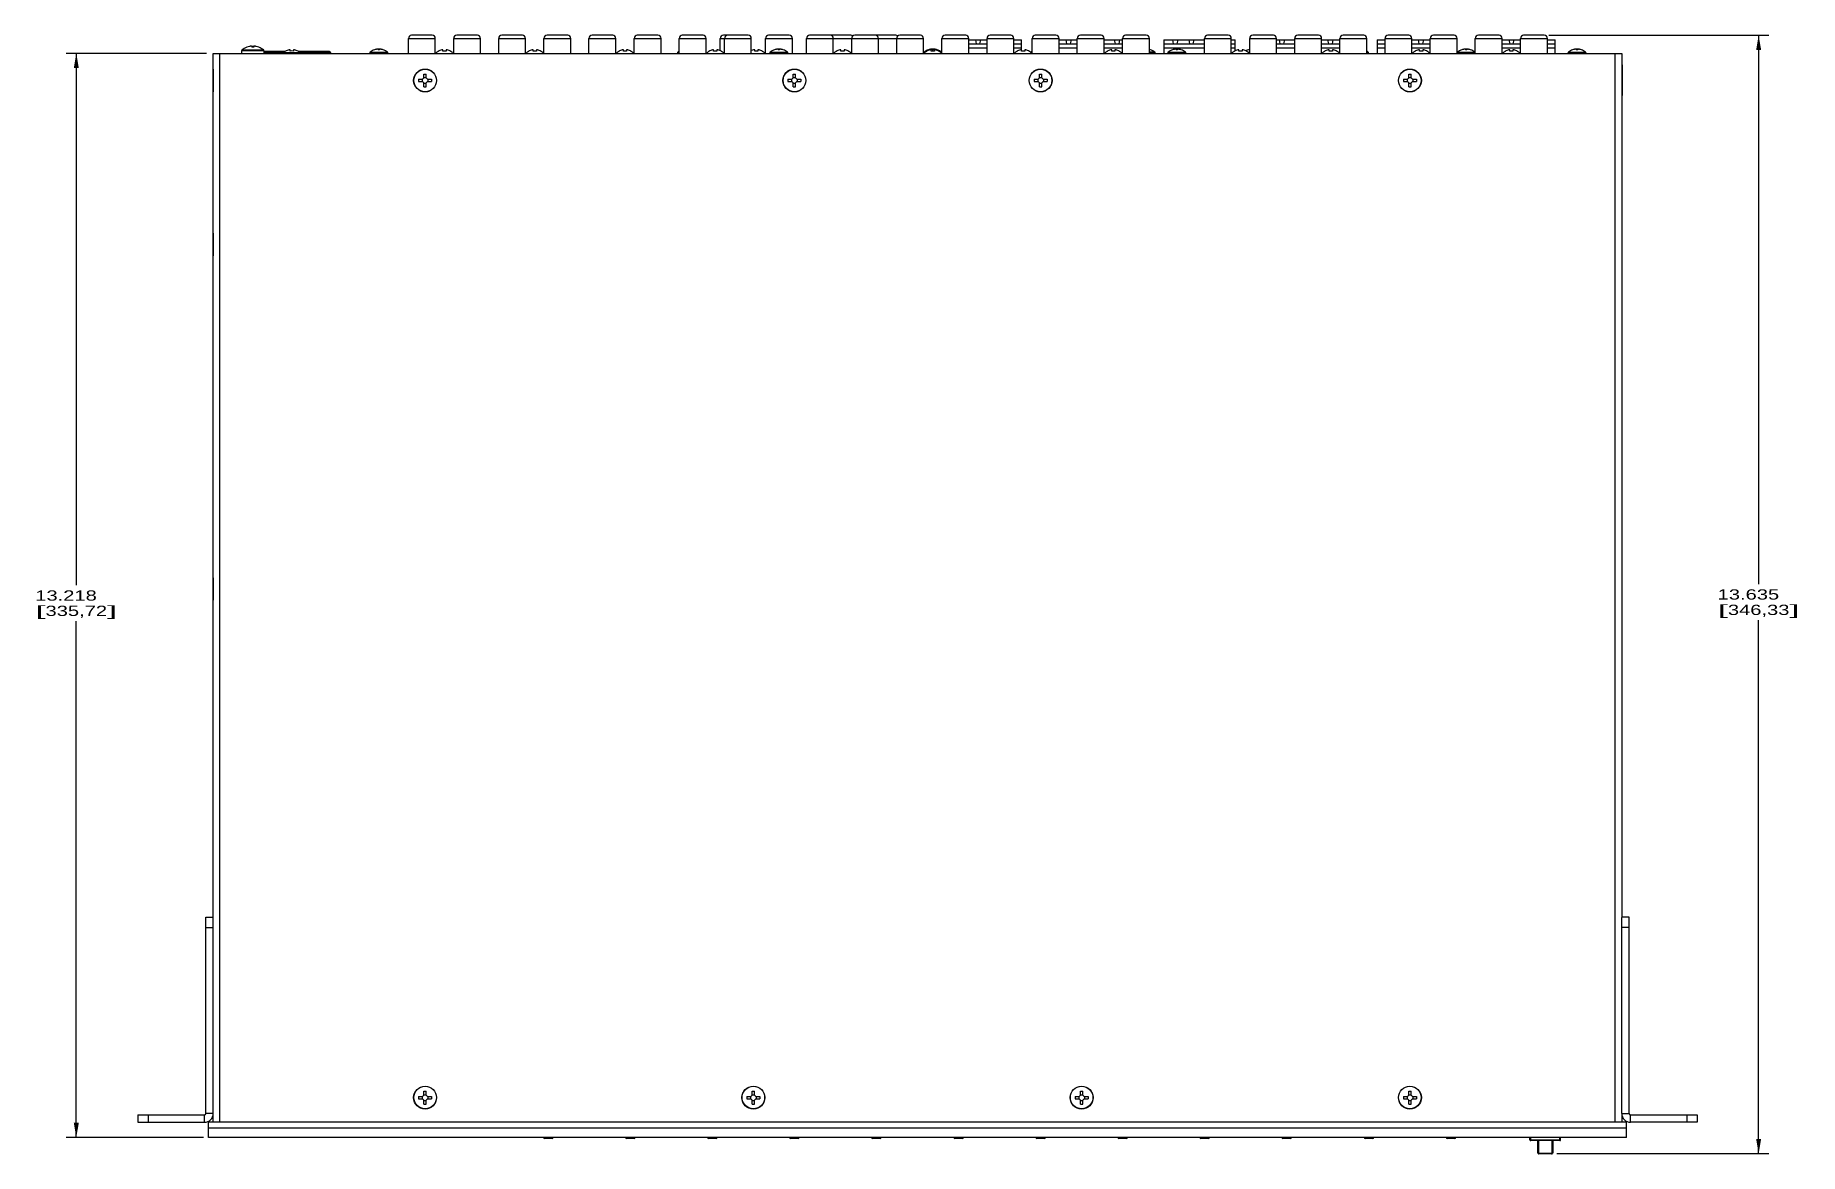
# Model space of a CAD drawing. Header units: inches. Extents: x -3.6 to 47.6, y 1.8 to 32.
# Drawn here: x 11.46 to 32.96, y 18.4 to 32.04 of the extents above; entities that cross this region are included whole.
import ezdxf
from ezdxf.enums import TextEntityAlignment as Align

# ---------------------------------------------------------------- set-up
doc = ezdxf.new("R2010")
doc.units = ezdxf.units.IN
doc.header["$LTSCALE"] = 2.42
doc.header["$MEASUREMENT"] = 0
doc.layers.get('0').update_dxf_attribs({"linetype": 'CONTINUOUS'})
doc.layers.add('DIM', color=7, linetype='CONTINUOUS')
doc.styles.get("Standard").update_dxf_attribs({"font": 'arial'})
doc.dimstyles.new('DIMSTYLE_1', dxfattribs={"dimtxt": 0.125, "dimasz": 0.18, "dimexe": 0.125, "dimexo": 0.0625, "dimgap": 0.0625, "dimtad": 0, "dimtih": 1, "dimtoh": 1, "dimdec": 3, "dimzin": 4, "dimdsep": 46, "dimtxsty": 'Standard', "dimblk": '_FILLED', "dimblk1": '_FILLED', "dimblk2": '_FILLED', "dimcen": 0.09, "dimadec": 0, "dimazin": 0, "dimtp": 0.003, "dimtm": 0.003, "dimtfac": 1, "dimtdec": 3, "dimtofl": 0, "dimtmove": 0, "dimatfit": 3, "dimldrblk": '_FILLED', "dimfxl": 0, "dimtolj": 1, "dimtzin": 4, "dimarcsym": 0})

msp = doc.modelspace()

# ---------------------------------------------------------------- blocks, each defined once
blk = doc.blocks.new('_FILLED')
at = {"color": 0, "linetype": 'ByBlock'}
blk.add_solid([(0, 0), (-1, 0.17), (-1, -0.17)], dxfattribs=at)
blk = doc.blocks.new('*D7')
at = {"layer": 'DIM', "color": 7, "linetype": 'Continuous'}
for p, q in [((13.547, 31.817), (11.834, 31.817)), ((11.959, 31.817), (11.959, 25.333)), ((11.959, 18.599), (11.959, 24.895)), ((13.507, 18.599), (11.834, 18.599))]:
    blk.add_line(p, q, dxfattribs=at)
at = {"layer": 'DIM', "color": 7, "linetype": 'Continuous', "xscale": 0.18, "yscale": 0.18, "zscale": 0.18}
for p, rotation in [((11.959, 31.817), 90), ((11.959, 18.599), 270)]:
    blk.add_blockref('_FILLED', p, dxfattribs=dict(at, rotation=rotation))
at = {"layer": 'DIM', "color": 7, "linetype": 'Continuous'}
for s, width, p, p2 in [('13.218', 1.404215, (11.459, 25.145), (12.209, 25.145)), ('[', 2.57645, (11.459, 24.958), (11.584, 24.958)), ('335,72', 1.404215, (11.584, 24.958), (12.334, 24.958)), (']', 2.57645, (12.334, 24.958), (12.459, 24.958))]:
    blk.add_text(s, height=0.125, dxfattribs=dict(at, width=width)).set_placement(p, p2, align=Align.FIT)
blk = doc.blocks.new('*D8')
at = {"layer": 'DIM', "color": 7, "linetype": 'Continuous'}
for p, q in [((29.902, 32.037), (32.584, 32.037)), ((32.459, 32.037), (32.459, 25.345)), ((32.459, 18.403), (32.459, 24.908)), ((29.999, 18.403), (32.584, 18.403))]:
    blk.add_line(p, q, dxfattribs=at)
at = {"layer": 'DIM', "color": 7, "linetype": 'Continuous', "xscale": 0.18, "yscale": 0.18, "zscale": 0.18}
for p, rotation in [((32.459, 32.037), 90), ((32.459, 18.403), 270)]:
    blk.add_blockref('_FILLED', p, dxfattribs=dict(at, rotation=rotation))
at = {"layer": 'DIM', "color": 7, "linetype": 'Continuous'}
for s, width, p, p2 in [('13.635', 1.404215, (31.959, 25.158), (32.709, 25.158)), ('[', 2.57645, (31.959, 24.97), (32.084, 24.97)), ('346,33', 1.404215, (32.084, 24.97), (32.834, 24.97)), (']', 2.57645, (32.834, 24.97), (32.959, 24.97))]:
    blk.add_text(s, height=0.125, dxfattribs=dict(at, width=width)).set_placement(p, p2, align=Align.FIT)

# ---------------------------------------------------------------- dimensions: what is measured, and where the dimension line sits
at = {"layer": 'DIM', "color": 7, "linetype": 'Continuous'}
for base, p1, p2, picture, middle in [((32.4593, 32.0375), (29.9367, 18.4025), (29.839, 32.0375), '*D8', (32.4593, 25.1263)), ((11.9593065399, 31.8165383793), (13.5693065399, 18.5990383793), (13.6091391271, 31.8165383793), '*D7', (11.9593065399, 25.1140383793))]:
    dim = msp.add_linear_dim(base=base, p1=p1, p2=p2, angle=90, dimstyle='DIMSTYLE_1', dxfattribs=at)
    dim.commit()
    dim.dimension.update_dxf_attribs({"geometry": picture, "text_midpoint": middle, "dimtype": 160})

# ---------------------------------------------------------------- linework, layer by layer
at = {"color": 7, "linetype": 'Continuous'}
for p, q in [((16.2957, 32.0375), (16.0437, 32.0375)), ((16.8469, 32.0375), (16.5949, 32.0375)), ((17.3957, 32.0375), (17.1437, 32.0375)), ((17.9469, 32.0375), (17.6949, 32.0375)), ((18.4957, 32.0375), (18.2437, 32.0375)), ((19.0469, 32.0375), (18.7949, 32.0375)), ((19.5957, 32.0375), (19.3437, 32.0375)), ((20.1469, 32.0375), (19.8437, 32.0375)), ((20.6469, 32.0375), (20.3949, 32.0375)), ((21.3957, 32.0375), (20.8937, 32.0375)), ((21.9469, 32.0375), (21.4449, 32.0375)), ((22.2457, 32.0375), (21.9937, 32.0375)), ((22.7969, 32.0375), (22.5449, 32.0375)), ((23.3457, 32.0375), (23.0937, 32.0375)), ((23.8969, 32.0375), (23.6449, 32.0375)), ((24.4457, 32.0375), (24.1937, 32.0375)), ((24.9969, 32.0375), (24.7449, 32.0375)), ((25.9957, 32.0375), (25.7437, 32.0375)), ((26.5469, 32.0375), (26.2949, 32.0375)), ((27.0957, 32.0375), (26.8437, 32.0375)), ((27.6469, 32.0375), (27.3949, 32.0375)), ((28.1957, 32.0375), (27.9437, 32.0375)), ((28.7469, 32.0375), (28.4949, 32.0375)), ((29.2957, 32.0375), (29.0437, 32.0375)), ((29.8469, 32.0375), (29.5949, 32.0375)), ((13.9733, 31.8471), (13.9733, 31.8165)), ((14.2453, 31.8471), (13.9733, 31.8471)), ((13.9792, 31.8595), (14.2394, 31.8595)), ((14.0362, 31.892), (14.036, 31.8923)), ((14.1229, 31.9025), (14.0957, 31.9025)), ((14.0963, 31.9015), (14.0963, 31.892)), ((14.1223, 31.9015), (14.1223, 31.892)), ((14.1826, 31.8923), (14.1824, 31.892)), ((14.2453, 31.8471), (14.2453, 31.8165)), ((14.5023, 31.8406), (14.2453, 31.8406)), ((14.2453, 31.8288), (14.486, 31.8288)), ((14.481, 31.8244), (14.481, 31.8165)), ((14.481, 31.8165), (14.481, 31.8244)), ((14.6877, 31.8244), (14.481, 31.8244)), ((14.5075, 31.8429), (14.5075, 31.8438)), ((14.5644, 31.8446), (14.5644, 31.8603)), ((14.6042, 31.8603), (14.6042, 31.8446)), ((14.6611, 31.8438), (14.6611, 31.8429)), ((15.0449, 31.8406), (14.6663, 31.8406)), ((14.6826, 31.8288), (15.0567, 31.8288)), ((14.6877, 31.8244), (14.6877, 31.8165)), ((14.6877, 31.8165), (14.6877, 31.8244)), ((15.0174, 31.8406), (15.0174, 31.8165)), ((15.0567, 31.8288), (15.0567, 31.8165)), ((15.5407, 31.832), (15.7499, 31.832)), ((15.5921, 31.8603), (15.592, 31.8605)), ((15.6546, 31.8665), (15.636, 31.8665)), ((15.6368, 31.8653), (15.6368, 31.8603)), ((15.6538, 31.8653), (15.6538, 31.8603)), ((15.6987, 31.8605), (15.6986, 31.8603)), ((16.0063, 31.8165), (16.0063, 32.0001)), ((16.0063, 32.0001), (16.3331, 32.0001)), ((16.3331, 31.8165), (16.3331, 32.0001)), ((16.3685, 31.8415), (16.3685, 31.8426)), ((16.4254, 31.8435), (16.4254, 31.8609)), ((16.4652, 31.8609), (16.4652, 31.8435)), ((16.5221, 31.8426), (16.5221, 31.8415)), ((16.5575, 31.8165), (16.5575, 32.0001)), ((16.5575, 32.0001), (16.8843, 32.0001)), ((16.8843, 31.8165), (16.8843, 32.0001)), ((17.1063, 31.8165), (17.1063, 32.0001)), ((17.1063, 32.0001), (17.4331, 32.0001)), ((17.4331, 31.8165), (17.4331, 32.0001)), ((17.4685, 31.8415), (17.4685, 31.8426)), ((17.5254, 31.8435), (17.5254, 31.8609)), ((17.5652, 31.8609), (17.5652, 31.8435)), ((17.6221, 31.8426), (17.6221, 31.8415)), ((17.6575, 31.8165), (17.6575, 32.0001)), ((17.6575, 32.0001), (17.9843, 32.0001)), ((17.9843, 31.8165), (17.9843, 32.0001)), ((18.2063, 31.8165), (18.2063, 32.0001)), ((18.2063, 32.0001), (18.5331, 32.0001)), ((18.5331, 31.8165), (18.5331, 32.0001)), ((18.5685, 31.8415), (18.5685, 31.8426)), ((18.6254, 31.8435), (18.6254, 31.8609)), ((18.6652, 31.8609), (18.6652, 31.8435)), ((18.7221, 31.8426), (18.7221, 31.8415)), ((18.7575, 31.8165), (18.7575, 32.0001)), ((18.7575, 32.0001), (19.0843, 32.0001)), ((19.0843, 31.8165), (19.0843, 32.0001)), ((19.2907, 31.832), (19.3063, 31.832)), ((19.3063, 31.8165), (19.3063, 32.0001)), ((19.3063, 32.0001), (19.6331, 32.0001)), ((19.6331, 31.8165), (19.6331, 32.0001)), ((19.6685, 31.8415), (19.6685, 31.8426)), ((19.7254, 31.8435), (19.7254, 31.8609)), ((19.7652, 31.8609), (19.7652, 31.8435)), ((19.8063, 31.8504), (19.8063, 32.0001)), ((19.8063, 32.0001), (20.1843, 32.0001)), ((19.8221, 31.8426), (19.8221, 31.8415)), ((19.8575, 31.8165), (19.8575, 32.0001)), ((20.1843, 31.8165), (20.1843, 32.0001)), ((20.2254, 31.8435), (20.2254, 31.8609)), ((20.2652, 31.8609), (20.2652, 31.8435)), ((20.3221, 31.8426), (20.3221, 31.8415)), ((20.3575, 31.8165), (20.3575, 32.0001)), ((20.3575, 32.0001), (20.6843, 32.0001)), ((20.4157, 31.832), (20.6249, 31.832)), ((20.4671, 31.8603), (20.467, 31.8605)), ((20.5296, 31.8665), (20.511, 31.8665)), ((20.5118, 31.8653), (20.5118, 31.8603)), ((20.5288, 31.8653), (20.5288, 31.8603)), ((20.5737, 31.8605), (20.5736, 31.8603)), ((20.6843, 31.8165), (20.6843, 32.0001)), ((20.8563, 31.8165), (20.8563, 32.0001)), ((20.8563, 32.0001), (22.2831, 32.0001)), ((21.1831, 31.8165), (21.1831, 32.0001)), ((21.2185, 31.8415), (21.2185, 31.8426)), ((21.2754, 31.8435), (21.2754, 31.8609)), ((21.3152, 31.8609), (21.3152, 31.8435)), ((21.3721, 31.8426), (21.3721, 31.8415)), ((21.4075, 31.8165), (21.4075, 32.0001)), ((21.7343, 31.8165), (21.7343, 32.0001)), ((21.9563, 31.8165), (21.9563, 32.0001)), ((22.2831, 31.8165), (22.2831, 32.0001)), ((22.2907, 31.832), (22.3044, 31.832)), ((22.3185, 31.8415), (22.3185, 31.8426)), ((22.3421, 31.8603), (22.342, 31.8605)), ((22.3754, 31.8435), (22.3754, 31.8609)), ((22.4046, 31.8665), (22.386, 31.8665)), ((22.3868, 31.8653), (22.3868, 31.8603)), ((22.4038, 31.8653), (22.4038, 31.8603)), ((22.4152, 31.8609), (22.4152, 31.8435)), ((22.4487, 31.8605), (22.4486, 31.8603)), ((22.4721, 31.8426), (22.4721, 31.8415)), ((22.4999, 31.832), (22.4863, 31.832)), ((22.5075, 31.8165), (22.5075, 32.0001)), ((22.5075, 32.0001), (22.8343, 32.0001)), ((22.8343, 31.8165), (22.8343, 32.0001)), ((22.8343, 31.9825), (23.0563, 31.9825)), ((22.8343, 31.9325), (23.0563, 31.9325)), ((22.8343, 31.8825), (23.0563, 31.8825)), ((22.9153, 31.9825), (22.9253, 31.9325)), ((22.9753, 31.9825), (22.9653, 31.9325)), ((23.0563, 31.8165), (23.0563, 32.0001)), ((23.0563, 32.0001), (23.3831, 32.0001)), ((23.3831, 31.8165), (23.3831, 32.0001)), ((23.3831, 31.9825), (23.4783, 31.9825)), ((23.3831, 31.9325), (23.4783, 31.9325)), ((23.3831, 31.8825), (23.4783, 31.8825)), ((23.4185, 31.8415), (23.4185, 31.8426)), ((23.4754, 31.8435), (23.4754, 31.8609)), ((23.4783, 31.8439), (23.4783, 31.9825)), ((23.5152, 31.8609), (23.5152, 31.8435)), ((23.5721, 31.8426), (23.5721, 31.8415)), ((23.5907, 31.832), (23.6075, 31.832)), ((23.6075, 31.8165), (23.6075, 32.0001)), ((23.6075, 32.0001), (23.9343, 32.0001)), ((23.9343, 31.8165), (23.9343, 32.0001)), ((23.9343, 31.9825), (24.1563, 31.9825)), ((23.9343, 31.9325), (24.1563, 31.9325)), ((23.9343, 31.8825), (24.1563, 31.8825)), ((24.0298, 31.9325), (24.0198, 31.9825)), ((24.0798, 31.9825), (24.0698, 31.9325)), ((24.1563, 31.8165), (24.1563, 32.0001)), ((24.1563, 32.0001), (24.4831, 32.0001)), ((24.4831, 31.8165), (24.4831, 32.0001)), ((24.4831, 31.9825), (24.7075, 31.9825)), ((24.4831, 31.9325), (24.7075, 31.9325)), ((24.4831, 31.8825), (24.7075, 31.8825)), ((24.5185, 31.8415), (24.5185, 31.8426)), ((24.5754, 31.8435), (24.5754, 31.8609)), ((24.6208, 31.9325), (24.6108, 31.9825)), ((24.6152, 31.8609), (24.6152, 31.8435)), ((24.6708, 31.9825), (24.6608, 31.9325)), ((24.6721, 31.8426), (24.6721, 31.8415)), ((24.7075, 31.8165), (24.7075, 32.0001)), ((24.7075, 32.0001), (25.0343, 32.0001)), ((25.0343, 31.8165), (25.0343, 32.0001)), ((25.0999, 31.832), (25.0343, 31.832)), ((25.0487, 31.8605), (25.0486, 31.8603)), ((25.2123, 31.9825), (25.2123, 31.8165)), ((25.2123, 31.9825), (25.7063, 31.9825)), ((25.2123, 31.9325), (25.7063, 31.9325)), ((25.2123, 31.8825), (25.7063, 31.8825)), ((25.2657, 31.832), (25.4749, 31.832)), ((25.3171, 31.8603), (25.317, 31.8605)), ((25.3298, 31.9325), (25.3198, 31.9825)), ((25.3796, 31.8665), (25.361, 31.8665)), ((25.3618, 31.8653), (25.3618, 31.8603)), ((25.3798, 31.9825), (25.3698, 31.9325)), ((25.3788, 31.8653), (25.3788, 31.8603)), ((25.4237, 31.8605), (25.4236, 31.8603)), ((25.5153, 31.9825), (25.5253, 31.9325)), ((25.5753, 31.9825), (25.5653, 31.9325)), ((25.7063, 31.8165), (25.7063, 32.0001)), ((25.7063, 32.0001), (26.0331, 32.0001)), ((26.0331, 31.8165), (26.0331, 32.0001)), ((26.0331, 31.9825), (26.0783, 31.9825)), ((26.0331, 31.9325), (26.0783, 31.9325)), ((26.0331, 31.8825), (26.0783, 31.8825)), ((26.0685, 31.8415), (26.0685, 31.8426)), ((26.0783, 31.8474), (26.0783, 31.9825)), ((26.1254, 31.8435), (26.1254, 31.8609)), ((26.1652, 31.8609), (26.1652, 31.8435)), ((26.2221, 31.8426), (26.2221, 31.8415)), ((26.2363, 31.832), (26.2575, 31.832)), ((26.2421, 31.8603), (26.242, 31.8605)), ((26.2575, 31.8165), (26.2575, 32.0001)), ((26.2575, 32.0001), (26.5843, 32.0001)), ((26.5843, 31.8165), (26.5843, 32.0001)), ((26.5843, 31.9825), (26.8063, 31.9825)), ((26.5843, 31.9325), (26.8063, 31.9325)), ((26.5843, 31.8825), (26.8063, 31.8825)), ((26.6298, 31.9325), (26.6198, 31.9825)), ((26.6798, 31.9825), (26.6698, 31.9325)), ((26.8063, 31.8165), (26.8063, 32.0001)), ((26.8063, 32.0001), (27.1331, 32.0001)), ((27.1331, 31.8165), (27.1331, 32.0001)), ((27.1331, 31.9825), (27.3575, 31.9825)), ((27.1331, 31.9325), (27.3575, 31.9325)), ((27.1331, 31.8825), (27.3575, 31.8825)), ((27.1685, 31.8415), (27.1685, 31.8426)), ((27.2208, 31.9325), (27.2108, 31.9825)), ((27.2254, 31.8435), (27.2254, 31.8609)), ((27.2708, 31.9825), (27.2608, 31.9325)), ((27.2652, 31.8609), (27.2652, 31.8435)), ((27.3221, 31.8426), (27.3221, 31.8415)), ((27.3575, 31.8165), (27.3575, 32.0001)), ((27.3575, 32.0001), (27.6843, 32.0001)), ((27.6843, 31.8165), (27.6843, 32.0001)), ((27.6999, 31.832), (27.6843, 31.832)), ((27.8123, 31.9825), (27.8123, 31.8165)), ((27.8123, 31.9825), (27.9063, 31.9825)), ((27.8123, 31.9325), (27.9063, 31.9325)), ((27.8123, 31.8825), (27.9063, 31.8825)), ((27.9063, 31.8165), (27.9063, 32.0001)), ((27.9063, 32.0001), (28.2331, 32.0001)), ((28.2331, 31.8165), (28.2331, 32.0001)), ((28.2331, 31.9825), (28.4575, 31.9825)), ((28.2331, 31.9325), (28.4575, 31.9325)), ((28.2331, 31.8825), (28.4575, 31.8825)), ((28.2685, 31.8415), (28.2685, 31.8426)), ((28.3238, 31.9325), (28.3138, 31.9825)), ((28.3254, 31.8435), (28.3254, 31.8609)), ((28.3738, 31.9825), (28.3638, 31.9325)), ((28.3652, 31.8609), (28.3652, 31.8435)), ((28.4221, 31.8426), (28.4221, 31.8415)), ((28.4575, 31.8165), (28.4575, 32.0001)), ((28.4575, 32.0001), (28.7843, 32.0001)), ((28.7843, 31.8165), (28.7843, 32.0001)), ((28.7907, 31.832), (28.9999, 31.832)), ((28.8421, 31.8603), (28.842, 31.8605)), ((28.9046, 31.8665), (28.886, 31.8665)), ((28.8868, 31.8653), (28.8868, 31.8603)), ((28.9038, 31.8653), (28.9038, 31.8603)), ((28.9487, 31.8605), (28.9486, 31.8603)), ((29.0063, 31.8165), (29.0063, 32.0001)), ((29.0063, 32.0001), (29.3331, 32.0001)), ((29.3331, 31.8165), (29.3331, 32.0001)), ((29.3331, 31.9825), (29.5575, 31.9825)), ((29.3331, 31.9325), (29.5575, 31.9325)), ((29.3331, 31.8825), (29.5575, 31.8825)), ((29.3685, 31.8415), (29.3685, 31.8426)), ((29.4153, 31.9825), (29.4253, 31.9325)), ((29.4254, 31.8435), (29.4254, 31.8609)), ((29.4652, 31.8609), (29.4652, 31.8435)), ((29.4753, 31.9825), (29.4653, 31.9325)), ((29.5221, 31.8426), (29.5221, 31.8415)), ((29.5575, 32.0001), (29.8843, 32.0001)), ((29.5575, 31.8165), (29.5575, 32.0001)), ((29.8843, 31.8165), (29.8843, 32.0001)), ((29.8843, 31.9825), (29.9783, 31.9825)), ((29.8843, 31.9325), (29.9783, 31.9325)), ((29.8843, 31.8825), (29.9783, 31.8825)), ((29.9783, 31.8165), (29.9783, 31.9825)), ((30.1407, 31.832), (30.3499, 31.832)), ((30.1921, 31.8603), (30.192, 31.8605)), ((30.2546, 31.8665), (30.236, 31.8665)), ((30.2368, 31.8653), (30.2368, 31.8603)), ((30.2538, 31.8653), (30.2538, 31.8603)), ((30.2987, 31.8605), (30.2986, 31.8603)), ((13.6248, 31.6241), (13.6248, 31.349)), ((13.6278, 21.2839), (13.6278, 31.8165)), ((13.6278, 31.8165), (30.7908, 31.8165)), ((13.7078, 18.7865), (13.7078, 31.8165)), ((15.7558, 31.8196), (15.5348, 31.8196)), ((19.3063, 31.8196), (19.2848, 31.8196)), ((20.6308, 31.8196), (20.4098, 31.8196)), ((22.2915, 31.8196), (22.2848, 31.8196)), ((22.5058, 31.8196), (22.4991, 31.8196)), ((23.6075, 31.8196), (23.5991, 31.8196)), ((25.1058, 31.8196), (25.0343, 31.8196)), ((25.4808, 31.8196), (25.2598, 31.8196)), ((26.2575, 31.8196), (26.2491, 31.8196)), ((27.7058, 31.8196), (27.6843, 31.8196)), ((29.0058, 31.8196), (28.7848, 31.8196)), ((30.3558, 31.8196), (30.1348, 31.8196)), ((30.7108, 18.7865), (30.7108, 31.8165)), ((30.7908, 31.8165), (30.7908, 21.2839)), ((30.7908, 31.6765), (30.7958, 31.6765)), ((30.7938, 31.6241), (30.7938, 31.349)), ((30.7958, 31.6765), (30.7958, 31.3015)), ((16.1307, 31.5005), (16.1307, 31.4725)), ((16.1307, 31.5005), (16.1785, 31.5005)), ((16.1307, 31.4725), (16.1785, 31.4725)), ((16.1745, 31.5005), (16.1745, 31.4725)), ((16.1785, 31.5005), (16.1953, 31.5173)), ((16.1953, 31.4558), (16.1785, 31.4725)), ((16.1953, 31.5173), (16.1953, 31.5652)), ((16.1953, 31.5652), (16.2233, 31.5652)), ((16.1953, 31.5213), (16.2233, 31.5213)), ((16.1953, 31.4079), (16.1953, 31.4558)), ((16.1953, 31.4518), (16.2233, 31.4518)), ((16.1953, 31.4079), (16.2233, 31.4079)), ((16.2233, 31.5173), (16.2233, 31.5652)), ((16.2233, 31.5173), (16.2401, 31.5005)), ((16.2401, 31.4725), (16.2233, 31.4558)), ((16.2233, 31.4079), (16.2233, 31.4558)), ((16.2401, 31.5005), (16.288, 31.5005)), ((16.2401, 31.4725), (16.288, 31.4725)), ((16.2441, 31.5005), (16.2441, 31.4725)), ((16.288, 31.5005), (16.288, 31.4725)), ((20.6307, 31.5005), (20.6307, 31.4725)), ((20.6307, 31.5005), (20.6785, 31.5005)), ((20.6307, 31.4725), (20.6785, 31.4725)), ((20.6745, 31.5005), (20.6745, 31.4725)), ((20.6785, 31.5005), (20.6953, 31.5173)), ((20.6953, 31.4558), (20.6785, 31.4725)), ((20.6953, 31.5173), (20.6953, 31.5652)), ((20.6953, 31.5652), (20.7233, 31.5652)), ((20.6953, 31.5213), (20.7233, 31.5213)), ((20.6953, 31.4079), (20.6953, 31.4558)), ((20.6953, 31.4518), (20.7233, 31.4518)), ((20.6953, 31.4079), (20.7233, 31.4079)), ((20.7233, 31.5173), (20.7233, 31.5652)), ((20.7233, 31.5173), (20.7401, 31.5005)), ((20.7401, 31.4725), (20.7233, 31.4558)), ((20.7233, 31.4079), (20.7233, 31.4558)), ((20.7401, 31.5005), (20.788, 31.5005)), ((20.7401, 31.4725), (20.788, 31.4725)), ((20.7441, 31.5005), (20.7441, 31.4725)), ((20.788, 31.5005), (20.788, 31.4725)), ((23.6307, 31.5005), (23.6307, 31.4725)), ((23.6307, 31.5005), (23.6785, 31.5005)), ((23.6307, 31.4725), (23.6785, 31.4725)), ((23.6745, 31.5005), (23.6745, 31.4725)), ((23.6785, 31.5005), (23.6953, 31.5173)), ((23.6953, 31.4558), (23.6785, 31.4725)), ((23.6953, 31.5173), (23.6953, 31.5652)), ((23.6953, 31.5652), (23.7233, 31.5652)), ((23.6953, 31.5213), (23.7233, 31.5213)), ((23.6953, 31.4079), (23.6953, 31.4558)), ((23.6953, 31.4518), (23.7233, 31.4518)), ((23.6953, 31.4079), (23.7233, 31.4079)), ((23.7233, 31.5173), (23.7233, 31.5652)), ((23.7233, 31.5173), (23.7401, 31.5005)), ((23.7401, 31.4725), (23.7233, 31.4558)), ((23.7233, 31.4079), (23.7233, 31.4558)), ((23.7401, 31.5005), (23.788, 31.5005)), ((23.7401, 31.4725), (23.788, 31.4725)), ((23.7441, 31.5005), (23.7441, 31.4725)), ((23.788, 31.5005), (23.788, 31.4725)), ((28.1307, 31.5005), (28.1307, 31.4725)), ((28.1307, 31.5005), (28.1785, 31.5005)), ((28.1307, 31.4725), (28.1785, 31.4725)), ((28.1745, 31.5005), (28.1745, 31.4725)), ((28.1785, 31.5005), (28.1953, 31.5173)), ((28.1953, 31.4558), (28.1785, 31.4725)), ((28.1953, 31.5173), (28.1953, 31.5652)), ((28.1953, 31.5652), (28.2233, 31.5652)), ((28.1953, 31.5213), (28.2233, 31.5213)), ((28.1953, 31.4079), (28.1953, 31.4558)), ((28.1953, 31.4518), (28.2233, 31.4518)), ((28.1953, 31.4079), (28.2233, 31.4079)), ((28.2233, 31.5173), (28.2233, 31.5652)), ((28.2233, 31.5173), (28.2401, 31.5005)), ((28.2401, 31.4725), (28.2233, 31.4558)), ((28.2233, 31.4079), (28.2233, 31.4558)), ((28.2401, 31.5005), (28.288, 31.5005)), ((28.2401, 31.4725), (28.288, 31.4725)), ((28.2441, 31.5005), (28.2441, 31.4725)), ((28.288, 31.5005), (28.288, 31.4725)), ((30.7908, 31.3015), (30.7958, 31.3015)), ((13.6248, 29.6241), (13.6248, 29.349)), ((30.7938, 29.6241), (30.7938, 29.349)), ((13.6248, 25.4241), (13.6248, 25.149)), ((30.7938, 25.4241), (30.7938, 25.149)), ((13.5381, 18.8922), (13.5381, 21.2865)), ((13.5381, 21.2865), (13.6278, 21.2865)), ((30.8805, 21.2865), (30.7908, 21.2865)), ((30.8805, 18.8922), (30.8805, 21.2865)), ((13.5381, 21.1615), (13.6278, 21.1615)), ((13.6278, 18.8922), (13.6278, 21.2839)), ((30.7908, 18.8922), (30.7908, 21.2839)), ((30.8805, 21.1615), (30.7908, 21.1615)), ((16.1953, 19.1173), (16.1953, 19.1652)), ((16.1953, 19.1652), (16.2233, 19.1652)), ((16.2233, 19.1173), (16.2233, 19.1652)), ((20.1953, 19.1652), (20.2233, 19.1652)), ((20.1953, 19.1173), (20.1953, 19.1652)), ((20.2233, 19.1173), (20.2233, 19.1652)), ((24.1953, 19.1652), (24.2233, 19.1652)), ((24.1953, 19.1173), (24.1953, 19.1652)), ((24.2233, 19.1173), (24.2233, 19.1652)), ((28.1953, 19.1652), (28.2233, 19.1652)), ((28.1953, 19.1173), (28.1953, 19.1652)), ((28.2233, 19.1173), (28.2233, 19.1652)), ((16.1307, 19.1005), (16.1307, 19.0725)), ((16.1307, 19.1005), (16.1785, 19.1005)), ((16.1307, 19.0725), (16.1785, 19.0725)), ((16.1745, 19.1005), (16.1745, 19.0725)), ((16.1785, 19.1005), (16.1953, 19.1173)), ((16.1953, 19.0558), (16.1785, 19.0725)), ((16.1953, 19.1213), (16.2233, 19.1213)), ((16.1953, 19.0079), (16.1953, 19.0558)), ((16.1953, 19.0518), (16.2233, 19.0518)), ((16.1953, 19.0079), (16.2233, 19.0079)), ((16.2233, 19.1173), (16.2401, 19.1005)), ((16.2401, 19.0725), (16.2233, 19.0558)), ((16.2233, 19.0079), (16.2233, 19.0558)), ((16.2401, 19.1005), (16.288, 19.1005)), ((16.2401, 19.0725), (16.288, 19.0725)), ((16.2441, 19.1005), (16.2441, 19.0725)), ((16.288, 19.1005), (16.288, 19.0725)), ((20.1307, 19.1005), (20.1785, 19.1005)), ((20.1307, 19.1005), (20.1307, 19.0725)), ((20.1307, 19.0725), (20.1785, 19.0725)), ((20.1745, 19.1005), (20.1745, 19.0725)), ((20.1785, 19.1005), (20.1953, 19.1173)), ((20.1953, 19.0558), (20.1785, 19.0725)), ((20.1953, 19.1213), (20.2233, 19.1213)), ((20.1953, 19.0079), (20.1953, 19.0558)), ((20.1953, 19.0518), (20.2233, 19.0518)), ((20.1953, 19.0079), (20.2233, 19.0079)), ((20.2233, 19.1173), (20.2401, 19.1005)), ((20.2401, 19.0725), (20.2233, 19.0558)), ((20.2233, 19.0079), (20.2233, 19.0558)), ((20.2401, 19.1005), (20.288, 19.1005)), ((20.2401, 19.0725), (20.288, 19.0725)), ((20.2441, 19.1005), (20.2441, 19.0725)), ((20.288, 19.1005), (20.288, 19.0725)), ((24.1307, 19.1005), (24.1785, 19.1005)), ((24.1307, 19.1005), (24.1307, 19.0725)), ((24.1307, 19.0725), (24.1785, 19.0725)), ((24.1745, 19.1005), (24.1745, 19.0725)), ((24.1785, 19.1005), (24.1953, 19.1173)), ((24.1953, 19.0558), (24.1785, 19.0725)), ((24.1953, 19.1213), (24.2233, 19.1213)), ((24.1953, 19.0079), (24.1953, 19.0558)), ((24.1953, 19.0518), (24.2233, 19.0518)), ((24.1953, 19.0079), (24.2233, 19.0079)), ((24.2233, 19.1173), (24.2401, 19.1005)), ((24.2401, 19.0725), (24.2233, 19.0558)), ((24.2233, 19.0079), (24.2233, 19.0558)), ((24.2401, 19.1005), (24.288, 19.1005)), ((24.2401, 19.0725), (24.288, 19.0725)), ((24.2441, 19.1005), (24.2441, 19.0725)), ((24.288, 19.1005), (24.288, 19.0725)), ((28.1307, 19.1005), (28.1785, 19.1005)), ((28.1307, 19.1005), (28.1307, 19.0725)), ((28.1307, 19.0725), (28.1785, 19.0725)), ((28.1745, 19.1005), (28.1745, 19.0725)), ((28.1785, 19.1005), (28.1953, 19.1173)), ((28.1953, 19.0558), (28.1785, 19.0725)), ((28.1953, 19.1213), (28.2233, 19.1213)), ((28.1953, 19.0079), (28.1953, 19.0558)), ((28.1953, 19.0518), (28.2233, 19.0518)), ((28.1953, 19.0079), (28.2233, 19.0079)), ((28.2233, 19.1173), (28.2401, 19.1005)), ((28.2401, 19.0725), (28.2233, 19.0558)), ((28.2233, 19.0079), (28.2233, 19.0558)), ((28.2401, 19.1005), (28.288, 19.1005)), ((28.2401, 19.0725), (28.288, 19.0725)), ((28.2441, 19.1005), (28.2441, 19.0725)), ((28.288, 19.1005), (28.288, 19.0725)), ((12.7093, 18.8762), (12.7093, 18.7865)), ((12.7093, 18.8762), (13.5221, 18.8762)), ((12.7093, 18.7865), (13.5221, 18.7865)), ((12.8343, 18.8762), (12.8343, 18.7865)), ((13.5221, 18.7865), (13.5221, 18.8762)), ((13.6278, 18.8922), (13.5381, 18.8922)), ((13.5693, 18.599), (13.5693, 18.7865)), ((30.8493, 18.7865), (13.5693, 18.7865)), ((30.8493, 18.7145), (13.5693, 18.7145)), ((13.6278, 18.7865), (13.6278, 18.8922)), ((30.7908, 18.8922), (30.8805, 18.8922)), ((30.7908, 18.8922), (30.7908, 18.7865)), ((30.8493, 18.599), (30.8493, 18.7865)), ((30.8965, 18.8762), (31.7093, 18.8762)), ((30.8965, 18.7865), (30.8965, 18.8762)), ((31.7093, 18.7865), (30.8965, 18.7865)), ((31.5843, 18.8762), (31.5843, 18.7865)), ((31.7093, 18.8762), (31.7093, 18.7865)), ((30.8493, 18.599), (13.5693, 18.599)), ((17.7562, 18.5867), (17.6624, 18.5867)), ((18.7562, 18.5867), (18.6624, 18.5867)), ((19.7562, 18.5867), (19.6624, 18.5867)), ((20.7562, 18.5867), (20.6624, 18.5867)), ((21.7562, 18.5867), (21.6624, 18.5867)), ((22.7562, 18.5867), (22.6624, 18.5867)), ((23.7562, 18.5867), (23.6624, 18.5867)), ((24.7562, 18.5867), (24.6624, 18.5867)), ((25.7562, 18.5867), (25.6624, 18.5867)), ((26.7562, 18.5867), (26.6624, 18.5867)), ((27.7562, 18.5867), (27.6624, 18.5867)), ((28.7562, 18.5867), (28.6624, 18.5867)), ((29.6723, 18.5715), (29.6723, 18.599)), ((29.6723, 18.5715), (30.0463, 18.5715)), ((29.6823, 18.5615), (29.6823, 18.599)), ((30.0363, 18.5615), (29.6823, 18.5615)), ((29.7688, 18.4129), (29.7688, 18.5615)), ((29.7788, 18.4074), (29.7788, 18.5615)), ((29.9398, 18.5615), (29.9398, 18.4074)), ((29.9498, 18.5615), (29.9498, 18.4129)), ((30.0363, 18.5615), (30.0363, 18.599)), ((30.0463, 18.5715), (30.0463, 18.599)), ((29.9367, 18.4048), (29.782, 18.4048)), ((29.782, 18.4048), (29.782, 18.402)), ((29.9367, 18.402), (29.782, 18.402)), ((29.9367, 18.402), (29.9367, 18.4048))]:
    msp.add_line(p, q, dxfattribs=at)
for points in [[(29.7732, 18.4047), (29.7735, 18.4045), (29.774, 18.4042), (29.7745, 18.4039), (29.775, 18.4036), (29.7756, 18.4034), (29.7762, 18.4031), (29.7768, 18.4029), (29.7774, 18.4027), (29.778, 18.4026), (29.7786, 18.4024), (29.7793, 18.4023), (29.78, 18.4022), (29.7807, 18.4021), (29.7815, 18.402), (29.782, 18.402)], [(29.9367, 18.402), (29.937, 18.402), (29.9377, 18.4021), (29.9385, 18.4021), (29.9392, 18.4022), (29.9398, 18.4024), (29.9405, 18.4025), (29.9411, 18.4027), (29.9417, 18.4029), (29.9423, 18.4031), (29.9429, 18.4033), (29.9435, 18.4036), (29.944, 18.4038), (29.9446, 18.4041), (29.9451, 18.4044), (29.9455, 18.4047)]]:
    msp.add_lwpolyline(points, dxfattribs=at)
for centre, radius in [((16.2093, 31.4865), 0.1395), ((16.2093, 31.4865), 0.1376), ((20.7093, 31.4865), 0.1395), ((20.7093, 31.4865), 0.1376), ((23.7093, 31.4865), 0.1395), ((23.7093, 31.4865), 0.1376), ((28.2093, 31.4865), 0.1395), ((28.2093, 31.4865), 0.1376), ((16.2093, 19.0865), 0.1395), ((16.2093, 19.0865), 0.1376), ((20.2093, 19.0865), 0.1395), ((20.2093, 19.0865), 0.1376), ((24.2093, 19.0865), 0.1395), ((24.2093, 19.0865), 0.1376), ((28.2093, 19.0865), 0.1395), ((28.2093, 19.0865), 0.1376)]:
    msp.add_circle(centre, radius, dxfattribs=at)
for centre, radius, start, end in [((16.0437, 32.0001), 0.0374, 90, 180), ((16.2957, 32.0001), 0.0374, 0, 90), ((16.5949, 32.0001), 0.0374, 90, 180), ((16.8469, 32.0001), 0.0374, 0, 90), ((17.1437, 32.0001), 0.0374, 90, 180), ((17.3957, 32.0001), 0.0374, 0, 90), ((17.6949, 32.0001), 0.0374, 90, 180), ((17.9469, 32.0001), 0.0374, 0, 90), ((18.2437, 32.0001), 0.0374, 90, 180), ((18.4957, 32.0001), 0.0374, 0, 90), ((18.7949, 32.0001), 0.0374, 90, 180), ((19.0469, 32.0001), 0.0374, 0, 90), ((19.3437, 32.0001), 0.0374, 90, 180), ((19.5957, 32.0001), 0.0374, 0, 90), ((19.8437, 32.0001), 0.0374, 90, 180), ((19.8949, 32.0001), 0.0374, 90, 180), ((20.1469, 32.0001), 0.0374, 0, 90), ((20.3949, 32.0001), 0.0374, 90, 180), ((20.6469, 32.0001), 0.0374, 0, 90), ((20.8937, 32.0001), 0.0374, 90, 180), ((21.1457, 32.0001), 0.0374, 0, 90), ((21.3957, 32.0001), 0.0374, 48.82561, 90), ((21.4449, 32.0001), 0.0374, 90, 180), ((21.6969, 32.0001), 0.0374, 0, 90), ((21.9469, 32.0001), 0.0374, 51.18997, 90), ((21.9937, 32.0001), 0.0374, 90, 180), ((22.2457, 32.0001), 0.0374, 0, 90), ((22.5449, 32.0001), 0.0374, 90, 180), ((22.7969, 32.0001), 0.0374, 0, 90), ((23.0937, 32.0001), 0.0374, 90, 180), ((23.3457, 32.0001), 0.0374, 0, 90), ((23.6449, 32.0001), 0.0374, 90, 180), ((23.8969, 32.0001), 0.0374, 0, 90), ((24.1937, 32.0001), 0.0374, 90, 180), ((24.4457, 32.0001), 0.0374, 0, 90), ((24.7449, 32.0001), 0.0374, 90, 180), ((24.9969, 32.0001), 0.0374, 0, 90), ((25.7437, 32.0001), 0.0374, 90, 180), ((25.9957, 32.0001), 0.0374, 0, 90), ((26.2949, 32.0001), 0.0374, 90, 180), ((26.5469, 32.0001), 0.0374, 0, 90), ((26.8437, 32.0001), 0.0374, 90, 180), ((27.0957, 32.0001), 0.0374, 0, 90), ((27.3949, 32.0001), 0.0374, 90, 180), ((27.6469, 32.0001), 0.0374, 0, 90), ((27.9437, 32.0001), 0.0374, 90, 180), ((28.1957, 32.0001), 0.0374, 0, 90), ((28.4949, 32.0001), 0.0374, 90, 180), ((28.7469, 32.0001), 0.0374, 0, 90), ((29.0437, 32.0001), 0.0374, 90, 180), ((29.2957, 32.0001), 0.0374, 0, 90), ((29.5949, 32.0001), 0.0374, 90, 180), ((29.8469, 32.0001), 0.0374, 0, 90), ((13.9893, 31.8471), 0.016, 129.19757, 180), ((14.1093, 31.6999), 0.2059, 110.88598, 129.19757), ((14.1093, 31.6999), 0.2055, 101.11431, 110.8425), ((14.0966, 31.7646), 0.1395, 100.7789, 101.11432), ((14.0953, 31.9015), 0.000995, 359.97408, 8.94614), ((14.1093, 31.6635), 0.2289, 89.9999, 93.25612), ((14.1093, 31.6635), 0.2288, 86.74355, 90.00042), ((14.1229, 31.7694), 0.1346, 78.86188, 81.96753), ((14.1093, 31.6999), 0.2055, 69.1575, 78.88569), ((14.1093, 31.6999), 0.2059, 50.80243, 69.11402), ((14.2293, 31.8471), 0.016, 0, 50.80243), ((14.5843, 31.7109), 0.1535, 120.00507, 132.31762), ((14.5843, 31.7109), 0.1527, 102.45403, 120.18489), ((14.5665, 31.7913), 0.0703, 102.14166, 102.45407), ((14.5639, 31.8603), 0.000468, 359.94893, 10.496), ((14.5843, 31.7109), 0.1352, 81.52856, 98.47144), ((14.6047, 31.8603), 0.000468, 169.5027, 180.05113), ((14.6021, 31.7913), 0.0703, 77.54593, 77.85835), ((14.5843, 31.7109), 0.1527, 59.81511, 77.54597), ((14.5843, 31.7109), 0.1535, 47.68238, 59.99493), ((15.0449, 31.8288), 0.0118, 0, 89.99985), ((15.5508, 31.8196), 0.016, 129.23068, 180), ((15.6453, 31.7039), 0.1654, 108.84011, 129.23068), ((15.6453, 31.7039), 0.1652, 102.26933, 108.8063), ((15.6371, 31.7418), 0.1264, 101.92899, 102.26935), ((15.6356, 31.8653), 0.00122, 359.9784, 7.41319), ((15.6453, 31.6774), 0.183, 92.36512, 92.66031), ((15.6453, 31.6773), 0.1832, 90.29594, 92.36493), ((15.6453, 31.6773), 0.1832, 89.70403, 90.29597), ((15.6453, 31.6773), 0.1832, 87.63506, 89.70405), ((15.6453, 31.6774), 0.183, 87.33969, 87.63487), ((15.655, 31.8653), 0.00121, 172.54854, 180.05983), ((15.6535, 31.7418), 0.1264, 77.73065, 78.07101), ((15.6453, 31.7039), 0.1652, 71.1937, 77.73067), ((15.6453, 31.7039), 0.1654, 50.76932, 71.15989), ((15.7398, 31.8196), 0.016, 0, 50.76932), ((16.4453, 31.7245), 0.1408, 123.03834, 139.20283), ((16.4453, 31.7245), 0.1408, 123.03834, 139.19607), ((16.4453, 31.7245), 0.1399, 103.61268, 123.27953), ((16.4276, 31.7976), 0.0647, 103.27137, 103.61274), ((16.4453, 31.7245), 0.1206, 80.49224, 99.50776), ((16.463, 31.7976), 0.0647, 76.38726, 76.72864), ((16.4453, 31.7245), 0.1399, 56.72047, 76.38732), ((16.4453, 31.7245), 0.1408, 40.79717, 56.96166), ((16.4453, 31.7245), 0.1408, 40.80393, 56.96166), ((17.5453, 31.7245), 0.1408, 123.03834, 139.20283), ((17.5453, 31.7245), 0.1408, 123.03834, 139.19607), ((17.5453, 31.7245), 0.1399, 103.61268, 123.27953), ((17.5276, 31.7976), 0.0647, 103.27137, 103.61274), ((17.5453, 31.7245), 0.1206, 80.49224, 99.50776), ((17.563, 31.7976), 0.0647, 76.38726, 76.72864), ((17.5453, 31.7245), 0.1399, 56.72047, 76.38732), ((17.5453, 31.7245), 0.1408, 40.79717, 56.96166), ((17.5453, 31.7245), 0.1408, 40.80393, 56.96166), ((18.6453, 31.7245), 0.1408, 123.03834, 139.20283), ((18.6453, 31.7245), 0.1408, 123.03834, 139.19607), ((18.6453, 31.7245), 0.1399, 103.61268, 123.27953), ((18.6276, 31.7976), 0.0647, 103.27137, 103.61274), ((18.6453, 31.7245), 0.1206, 80.49224, 99.50776), ((18.663, 31.7976), 0.0647, 76.38726, 76.72864), ((18.6453, 31.7245), 0.1399, 56.72047, 76.38732), ((18.6453, 31.7245), 0.1408, 40.79717, 56.96166), ((18.6453, 31.7245), 0.1408, 40.80393, 56.96166), ((19.3008, 31.8196), 0.016, 129.23068, 180), ((19.3953, 31.7039), 0.1654, 122.54346, 129.23068), ((19.7453, 31.7245), 0.1408, 123.03834, 139.20283), ((19.7453, 31.7245), 0.1408, 123.03834, 139.19607), ((19.7453, 31.7245), 0.1399, 103.61268, 123.27953), ((19.7276, 31.7976), 0.0647, 103.27137, 103.61274), ((19.7453, 31.7245), 0.1206, 80.49224, 99.50776), ((19.763, 31.7976), 0.0647, 76.38726, 76.72864), ((19.7453, 31.7245), 0.1399, 56.72047, 76.38732), ((19.7453, 31.7245), 0.1408, 40.79717, 56.96166), ((19.7453, 31.7245), 0.1408, 40.80393, 56.96166), ((20.2453, 31.7245), 0.1399, 103.61268, 115.86095), ((20.2276, 31.7976), 0.0647, 103.27137, 103.61274), ((20.2453, 31.7245), 0.1206, 80.49224, 99.50776), ((20.263, 31.7976), 0.0647, 76.38726, 76.72864), ((20.2453, 31.7245), 0.1399, 56.72047, 76.38732), ((20.2453, 31.7245), 0.1408, 40.79717, 56.96166), ((20.2453, 31.7245), 0.1408, 40.80393, 56.96166), ((20.4258, 31.8196), 0.016, 129.23068, 180), ((20.5203, 31.7039), 0.1654, 108.84011, 129.23068), ((20.5203, 31.7039), 0.1652, 102.26933, 108.8063), ((20.5121, 31.7418), 0.1264, 101.92899, 102.26935), ((20.5106, 31.8653), 0.00122, 359.9784, 7.41319), ((20.5203, 31.6774), 0.183, 92.36512, 92.66031), ((20.5203, 31.6773), 0.1832, 90.29594, 92.36493), ((20.5203, 31.6773), 0.1832, 89.70403, 90.29597), ((20.5203, 31.6773), 0.1832, 87.63506, 89.70405), ((20.5203, 31.6774), 0.183, 87.33969, 87.63487), ((20.53, 31.8653), 0.00121, 172.54854, 180.05983), ((20.5285, 31.7418), 0.1264, 77.73065, 78.07101), ((20.5203, 31.7039), 0.1652, 71.1937, 77.73067), ((20.5203, 31.7039), 0.1654, 50.76932, 71.15989), ((20.6148, 31.8196), 0.016, 0, 50.76932), ((21.2953, 31.7245), 0.1408, 123.03834, 139.20283), ((21.2953, 31.7245), 0.1408, 123.03834, 139.19607), ((21.2953, 31.7245), 0.1399, 103.61268, 123.27953), ((21.2776, 31.7976), 0.0647, 103.27137, 103.61274), ((21.2953, 31.7245), 0.1206, 80.49224, 99.50776), ((21.313, 31.7976), 0.0647, 76.38726, 76.72864), ((21.2953, 31.7245), 0.1399, 56.72047, 76.38732), ((21.2953, 31.7245), 0.1408, 40.79717, 56.96166), ((21.2953, 31.7245), 0.1408, 40.80393, 56.96166), ((22.3008, 31.8196), 0.016, 129.23068, 180), ((22.3953, 31.7245), 0.1408, 123.03834, 139.20283), ((22.3953, 31.7245), 0.1408, 123.03834, 139.19607), ((22.3953, 31.7039), 0.1654, 108.84011, 129.23068), ((22.3953, 31.7245), 0.1399, 103.61268, 123.27953), ((22.3953, 31.7039), 0.1652, 102.26933, 108.8063), ((22.3871, 31.7418), 0.1264, 101.92899, 102.26935), ((22.3776, 31.7976), 0.0647, 103.27137, 103.61274), ((22.3953, 31.7245), 0.1206, 80.49224, 99.50776), ((22.3856, 31.8653), 0.00122, 359.9784, 7.41319), ((22.3953, 31.6774), 0.183, 92.36512, 92.66031), ((22.3953, 31.6773), 0.1832, 90.29594, 92.36493), ((22.3953, 31.6773), 0.1832, 89.70403, 90.29597), ((22.3953, 31.6773), 0.1832, 87.63506, 89.70405), ((22.3953, 31.6774), 0.183, 87.33969, 87.63487), ((22.405, 31.8653), 0.00121, 172.54854, 180.05983), ((22.413, 31.7976), 0.0647, 76.38726, 76.72864), ((22.3953, 31.7245), 0.1399, 56.72047, 76.38732), ((22.4035, 31.7418), 0.1264, 77.73065, 78.07101), ((22.3953, 31.7039), 0.1652, 71.1937, 77.73067), ((22.3953, 31.7039), 0.1654, 50.76932, 71.15989), ((22.3953, 31.7245), 0.1408, 40.79717, 56.96166), ((22.3953, 31.7245), 0.1408, 40.80393, 56.96166), ((22.4898, 31.8196), 0.016, 0, 50.76932), ((23.4953, 31.7245), 0.1408, 123.03834, 139.20283), ((23.4953, 31.7245), 0.1408, 123.03834, 139.19607), ((23.4953, 31.7245), 0.1399, 103.61268, 123.27953), ((23.4776, 31.7976), 0.0647, 103.27137, 103.61274), ((23.4953, 31.7245), 0.1206, 80.49224, 99.50776), ((23.513, 31.7976), 0.0647, 76.38726, 76.72864), ((23.4953, 31.7245), 0.1399, 56.72047, 76.38732), ((23.4953, 31.7245), 0.1408, 40.79717, 56.96166), ((23.4953, 31.7245), 0.1408, 40.80393, 56.96166), ((23.6008, 31.8196), 0.016, 129.23068, 139.67257), ((23.6953, 31.7039), 0.1654, 122.06134, 129.23068), ((24.5953, 31.7245), 0.1408, 123.03834, 139.20283), ((24.5953, 31.7245), 0.1408, 123.03834, 139.19607), ((24.5953, 31.7245), 0.1399, 103.61268, 123.27953), ((24.5776, 31.7976), 0.0647, 103.27137, 103.61274), ((24.5953, 31.7245), 0.1206, 80.49224, 99.50776), ((24.613, 31.7976), 0.0647, 76.38726, 76.72864), ((24.5953, 31.7245), 0.1399, 56.72047, 76.38732), ((24.5953, 31.7245), 0.1408, 40.79717, 56.96166), ((24.5953, 31.7245), 0.1408, 40.80393, 56.96166), ((24.9953, 31.7039), 0.1652, 71.1937, 76.35387), ((24.9953, 31.7039), 0.1654, 50.76932, 71.15989), ((25.0898, 31.8196), 0.016, 0, 50.76932), ((25.2758, 31.8196), 0.016, 129.23068, 180), ((25.3703, 31.7039), 0.1654, 108.84011, 129.23068), ((25.3703, 31.7039), 0.1652, 102.26933, 108.8063), ((25.3621, 31.7418), 0.1264, 101.92899, 102.26935), ((25.3606, 31.8653), 0.00122, 359.9784, 7.41319), ((25.3703, 31.6774), 0.183, 92.36512, 92.66031), ((25.3703, 31.6773), 0.1832, 90.29594, 92.36493), ((25.3703, 31.6773), 0.1832, 90, 90.29597), ((25.3703, 31.6773), 0.1832, 89.70403, 90), ((25.3703, 31.6773), 0.1832, 87.63506, 89.70405), ((25.3703, 31.6774), 0.183, 87.33969, 87.63487), ((25.38, 31.8653), 0.00121, 172.54854, 180.05983), ((25.3785, 31.7418), 0.1264, 77.73065, 78.07101), ((25.3703, 31.7039), 0.1652, 71.1937, 77.73067), ((25.3703, 31.7039), 0.1654, 50.76932, 71.15989), ((25.4648, 31.8196), 0.016, 0, 50.76932), ((26.1453, 31.7245), 0.1408, 123.03834, 139.20283), ((26.1453, 31.7245), 0.1408, 123.03834, 139.19607), ((26.1453, 31.7245), 0.1399, 103.61268, 123.27953), ((26.1276, 31.7976), 0.0647, 103.27137, 103.61274), ((26.1453, 31.7245), 0.1206, 80.49224, 99.50776), ((26.163, 31.7976), 0.0647, 76.38726, 76.72864), ((26.1453, 31.7245), 0.1399, 56.72047, 76.38732), ((26.2953, 31.7039), 0.1654, 108.84011, 119.97497), ((26.1453, 31.7245), 0.1408, 40.79717, 56.96166), ((26.1453, 31.7245), 0.1408, 40.80393, 56.96166), ((26.2953, 31.7039), 0.1652, 103.22362, 108.8063), ((27.2453, 31.7245), 0.1408, 123.03834, 139.20283), ((27.2453, 31.7245), 0.1408, 123.03834, 139.19607), ((27.2453, 31.7245), 0.1399, 103.61268, 123.27953), ((27.2276, 31.7976), 0.0647, 103.27137, 103.61274), ((27.2453, 31.7245), 0.1206, 80.49224, 99.50776), ((27.263, 31.7976), 0.0647, 76.38726, 76.72864), ((27.2453, 31.7245), 0.1399, 56.72047, 76.38732), ((27.2453, 31.7245), 0.1408, 40.79717, 56.96166), ((27.2453, 31.7245), 0.1408, 40.80393, 56.96166), ((27.5953, 31.7039), 0.1654, 50.76932, 57.45654), ((27.6898, 31.8196), 0.016, 0, 50.76932), ((28.3453, 31.7245), 0.1408, 123.03834, 139.20283), ((28.3453, 31.7245), 0.1408, 123.03834, 139.19607), ((28.3453, 31.7245), 0.1399, 103.61268, 123.27953), ((28.3276, 31.7976), 0.0647, 103.27137, 103.61274), ((28.3453, 31.7245), 0.1206, 80.49224, 99.50776), ((28.363, 31.7976), 0.0647, 76.38726, 76.72864), ((28.3453, 31.7245), 0.1399, 56.72047, 76.38732), ((28.3453, 31.7245), 0.1408, 40.79717, 56.96166), ((28.3453, 31.7245), 0.1408, 40.80393, 56.96166), ((28.8008, 31.8196), 0.016, 129.23068, 180), ((28.8953, 31.7039), 0.1654, 108.84011, 129.23068), ((28.8953, 31.7039), 0.1652, 102.26933, 108.8063), ((28.8871, 31.7418), 0.1264, 101.92899, 102.26935), ((28.8856, 31.8653), 0.00122, 359.9784, 7.41319), ((28.8953, 31.6774), 0.183, 92.36512, 92.66031), ((28.8953, 31.6773), 0.1832, 90.29594, 92.36493), ((28.8953, 31.6773), 0.1832, 89.70403, 90.29597), ((28.8953, 31.6773), 0.1832, 87.63506, 89.70405), ((28.8953, 31.6774), 0.183, 87.33969, 87.63487), ((28.905, 31.8653), 0.00121, 172.54854, 180.05983), ((28.9035, 31.7418), 0.1264, 77.73065, 78.07101), ((28.8953, 31.7039), 0.1652, 71.1937, 77.73067), ((28.8953, 31.7039), 0.1654, 50.76932, 71.15989), ((28.9898, 31.8196), 0.016, 0, 50.76932), ((29.4453, 31.7245), 0.1408, 123.03834, 139.20283), ((29.4453, 31.7245), 0.1408, 123.03834, 139.19607), ((29.4453, 31.7245), 0.1399, 103.61268, 123.27953), ((29.4276, 31.7976), 0.0647, 103.27137, 103.61274), ((29.4453, 31.7245), 0.1206, 80.49224, 99.50776), ((29.463, 31.7976), 0.0647, 76.38726, 76.72864), ((29.4453, 31.7245), 0.1399, 56.72047, 76.38732), ((29.4453, 31.7245), 0.1408, 40.79717, 56.96166), ((29.4453, 31.7245), 0.1408, 40.80393, 56.96166), ((30.1508, 31.8196), 0.016, 129.23068, 180), ((30.2453, 31.7039), 0.1654, 108.84011, 129.23068), ((30.2453, 31.7039), 0.1652, 102.26933, 108.8063), ((30.2371, 31.7418), 0.1264, 101.92899, 102.26935), ((30.2356, 31.8653), 0.00122, 359.9784, 7.41319), ((30.2453, 31.6774), 0.183, 92.36512, 92.66031), ((30.2453, 31.6773), 0.1832, 90.29594, 92.36493), ((30.2453, 31.6773), 0.1832, 89.70403, 90.29597), ((30.2453, 31.6773), 0.1832, 87.63506, 89.70405), ((30.2453, 31.6774), 0.183, 87.33969, 87.63487), ((30.255, 31.8653), 0.00121, 172.54854, 180.05983), ((30.2535, 31.7418), 0.1264, 77.73065, 78.07101), ((30.2453, 31.7039), 0.1652, 71.1937, 77.73067), ((30.2453, 31.7039), 0.1654, 50.76932, 71.15989), ((30.3398, 31.8196), 0.016, 0, 50.76932), ((13.5221, 18.8922), 0.1057, 270, 360), ((13.5221, 18.8922), 0.016, 270, 360), ((30.8965, 18.8922), 0.1057, 180, 270), ((30.8965, 18.8922), 0.016, 180, 270), ((17.6624, 18.5985), 0.0118, 181, 270), ((17.7562, 18.5985), 0.0118, 270, 359), ((18.6624, 18.5985), 0.0118, 181, 270), ((18.7562, 18.5985), 0.0118, 270, 359), ((19.6624, 18.5985), 0.0118, 181, 270), ((19.7562, 18.5985), 0.0118, 270, 359), ((20.6624, 18.5985), 0.0118, 181, 270), ((20.7562, 18.5985), 0.0118, 270, 359), ((21.6624, 18.5985), 0.0118, 181, 270), ((21.7562, 18.5985), 0.0118, 270, 359), ((22.6624, 18.5985), 0.0118, 181, 270), ((22.7562, 18.5985), 0.0118, 270, 359), ((23.6624, 18.5985), 0.0118, 181, 270), ((23.7562, 18.5985), 0.0118, 270, 359), ((24.6624, 18.5985), 0.0118, 181, 270), ((24.7562, 18.5985), 0.0118, 270, 359), ((25.6624, 18.5985), 0.0118, 181, 270), ((25.7562, 18.5985), 0.0118, 270, 359), ((26.6624, 18.5985), 0.0118, 181, 270), ((26.7562, 18.5985), 0.0118, 270, 359), ((27.6624, 18.5985), 0.0118, 181, 270), ((27.7562, 18.5985), 0.0118, 270, 359), ((28.6624, 18.5985), 0.0118, 181, 270), ((28.7562, 18.5985), 0.0118, 270, 359), ((29.6823, 18.5715), 0.01, 180, 270), ((30.0363, 18.5715), 0.01, 270, 360), ((29.7788, 18.4129), 0.01, 179.99708, 235.61755), ((29.9398, 18.4129), 0.01, 304.35271, 0.00097), ((29.9431, 18.4081), 0.00416, 304.12469, 306.26141)]:
    msp.add_arc(centre, radius, start, end, dxfattribs=at)
for points, knots in [([(14.0963, 31.9017), (14.0963, 31.9018), (14.0962, 31.9019), (14.0961, 31.9022), (14.0959, 31.9024), (14.0957, 31.9026), (14.0954, 31.9027), (14.095, 31.9029), (14.0946, 31.903), (14.0939, 31.9032), (14.093, 31.9034), (14.0917, 31.9036), (14.0902, 31.9037), (14.0885, 31.9037), (14.0866, 31.9037), (14.0846, 31.9036), (14.0824, 31.9034), (14.0794, 31.9031), (14.0754, 31.9026), (14.0721, 31.902), (14.0705, 31.9017)], [0, 0, 0, 0, 0.0090306, 0.0184965, 0.0288577, 0.0404692, 0.0535792, 0.068354, 0.0848994, 0.1032804, 0.1456494, 0.195506, 0.2526415, 0.3166791, 0.3871086, 0.4633142, 0.5446051, 0.6302338, 0.81131, 1, 1, 1, 1]), ([(14.1233, 31.9028), (14.1231, 31.9027), (14.1229, 31.9025), (14.1226, 31.9023), (14.1224, 31.9021), (14.1224, 31.9019), (14.1223, 31.9017), (14.1223, 31.9016), (14.1223, 31.9015)], [0, 0, 0, 0, 0.3066709, 0.5639868, 0.678873, 0.7877565, 0.8937042, 1, 1, 1, 1]), ([(14.1417, 31.9028), (14.1407, 31.9029), (14.1386, 31.9032), (14.1356, 31.9035), (14.1328, 31.9036), (14.1302, 31.9037), (14.1283, 31.9037), (14.1269, 31.9036), (14.126, 31.9035), (14.1252, 31.9033), (14.1244, 31.9032), (14.1238, 31.903), (14.1235, 31.9028), (14.1233, 31.9028)], [0, 0, 0, 0, 0.1733827, 0.3376299, 0.4899841, 0.6279081, 0.7491935, 0.8030449, 0.8521464, 0.8963931, 0.9357413, 0.9702278, 1, 1, 1, 1]), ([(14.5644, 31.8604), (14.5644, 31.8606), (14.5641, 31.8608), (14.5637, 31.861), (14.5631, 31.8612), (14.562, 31.8613), (14.5604, 31.8613), (14.5585, 31.8612), (14.5556, 31.8608), (14.5533, 31.8604), (14.5518, 31.8601)], [0, 0, 0, 0, 0.0389461, 0.0667662, 0.1017549, 0.1942942, 0.3159387, 0.4630189, 0.6302475, 1, 1, 1, 1]), ([(14.6169, 31.8601), (14.6153, 31.8604), (14.613, 31.8608), (14.6101, 31.8612), (14.6082, 31.8613), (14.6066, 31.8613), (14.6055, 31.8612), (14.6049, 31.861), (14.6045, 31.8608), (14.6043, 31.8606), (14.6042, 31.8604)], [0, 0, 0, 0, 0.3697592, 0.5369877, 0.6840659, 0.8057086, 0.8982464, 0.9332344, 0.9610542, 1, 1, 1, 1]), ([(15.6368, 31.8655), (15.6368, 31.8656), (15.6367, 31.8657), (15.6366, 31.866), (15.6364, 31.8662), (15.6362, 31.8664), (15.6359, 31.8666), (15.6355, 31.8668), (15.6351, 31.867), (15.6346, 31.8671), (15.6341, 31.8673), (15.6333, 31.8674), (15.6322, 31.8676), (15.6307, 31.8677), (15.629, 31.8677), (15.6271, 31.8677), (15.6251, 31.8676), (15.6229, 31.8674), (15.6198, 31.867), (15.6158, 31.8664), (15.6126, 31.8658), (15.6109, 31.8655)], [0, 0, 0, 0, 0.0098463, 0.0199803, 0.0308483, 0.042817, 0.056159, 0.0710668, 0.0876698, 0.1060511, 0.1262602, 0.1483197, 0.1979789, 0.2548833, 0.3186813, 0.3888772, 0.4648618, 0.5459375, 0.6313448, 0.81192, 1, 1, 1, 1]), ([(15.6797, 31.8655), (15.678, 31.8658), (15.6748, 31.8664), (15.6708, 31.867), (15.6677, 31.8674), (15.6656, 31.8676), (15.6635, 31.8677), (15.6617, 31.8677), (15.66, 31.8677), (15.6584, 31.8676), (15.6573, 31.8674), (15.6565, 31.8673), (15.656, 31.8671), (15.6555, 31.867), (15.6551, 31.8668), (15.6547, 31.8666), (15.6544, 31.8664), (15.6542, 31.8662), (15.654, 31.866), (15.6539, 31.8657), (15.6538, 31.8656), (15.6538, 31.8655)], [0, 0, 0, 0, 0.1880802, 0.3686556, 0.4540629, 0.5351386, 0.6111233, 0.6813193, 0.7451172, 0.8020215, 0.8516806, 0.8737401, 0.8939491, 0.9123304, 0.9289333, 0.9438411, 0.9571831, 0.9691518, 0.9800197, 0.9901538, 1, 1, 1, 1]), ([(16.4254, 31.861), (16.4254, 31.861), (16.4254, 31.8611), (16.4253, 31.8612), (16.4252, 31.8613), (16.425, 31.8615), (16.4247, 31.8616), (16.4243, 31.8617), (16.4237, 31.8618), (16.4231, 31.8619), (16.4223, 31.8619), (16.4215, 31.8619), (16.4206, 31.8619), (16.4192, 31.8618), (16.4174, 31.8615), (16.4151, 31.8611), (16.4136, 31.8608), (16.4128, 31.8606)], [0, 0, 0, 0, 0.0095718, 0.0194843, 0.0301895, 0.0420519, 0.0701903, 0.1052241, 0.1476413, 0.1975112, 0.2546414, 0.318655, 0.3890357, 0.4651589, 0.6317362, 0.8121889, 1, 1, 1, 1]), ([(16.4254, 31.8609), (16.4254, 31.8609), (16.4254, 31.8609), (16.4254, 31.861), (16.4254, 31.861)], [0, 0, 0, 0, 0.2526802, 1, 1, 1, 1]), ([(16.4779, 31.8606), (16.4771, 31.8608), (16.4755, 31.8611), (16.4732, 31.8615), (16.4714, 31.8618), (16.47, 31.8619), (16.4691, 31.8619), (16.4683, 31.8619), (16.4675, 31.8619), (16.4669, 31.8618), (16.4663, 31.8617), (16.4659, 31.8616), (16.4656, 31.8615), (16.4654, 31.8613), (16.4653, 31.8612), (16.4653, 31.8611), (16.4652, 31.861), (16.4652, 31.861)], [0, 0, 0, 0, 0.1878153, 0.368271, 0.5348485, 0.6109707, 0.6813502, 0.7453627, 0.8024919, 0.8523609, 0.8947774, 0.9298106, 0.9579486, 0.9698109, 0.980516, 0.9904283, 1, 1, 1, 1]), ([(16.4652, 31.861), (16.4652, 31.861), (16.4652, 31.8609), (16.4652, 31.8609), (16.4652, 31.8609)], [0, 0, 0, 0, 0.7473187, 1, 1, 1, 1]), ([(17.5254, 31.861), (17.5254, 31.861), (17.5254, 31.8611), (17.5253, 31.8612), (17.5252, 31.8613), (17.525, 31.8615), (17.5247, 31.8616), (17.5243, 31.8617), (17.5237, 31.8618), (17.5231, 31.8619), (17.5223, 31.8619), (17.5215, 31.8619), (17.5206, 31.8619), (17.5192, 31.8618), (17.5174, 31.8615), (17.5151, 31.8611), (17.5136, 31.8608), (17.5128, 31.8606)], [0, 0, 0, 0, 0.0095718, 0.0194843, 0.0301895, 0.0420519, 0.0701903, 0.1052241, 0.1476413, 0.1975112, 0.2546414, 0.318655, 0.3890357, 0.4651589, 0.6317362, 0.8121889, 1, 1, 1, 1]), ([(17.5254, 31.8609), (17.5254, 31.8609), (17.5254, 31.8609), (17.5254, 31.861), (17.5254, 31.861)], [0, 0, 0, 0, 0.2526802, 1, 1, 1, 1]), ([(17.5779, 31.8606), (17.5771, 31.8608), (17.5755, 31.8611), (17.5732, 31.8615), (17.5714, 31.8618), (17.57, 31.8619), (17.5691, 31.8619), (17.5683, 31.8619), (17.5675, 31.8619), (17.5669, 31.8618), (17.5663, 31.8617), (17.5659, 31.8616), (17.5656, 31.8615), (17.5654, 31.8613), (17.5653, 31.8612), (17.5653, 31.8611), (17.5652, 31.861), (17.5652, 31.861)], [0, 0, 0, 0, 0.1878153, 0.368271, 0.5348485, 0.6109707, 0.6813502, 0.7453627, 0.8024919, 0.8523609, 0.8947774, 0.9298106, 0.9579486, 0.9698109, 0.980516, 0.9904283, 1, 1, 1, 1]), ([(17.5652, 31.861), (17.5652, 31.861), (17.5652, 31.8609), (17.5652, 31.8609), (17.5652, 31.8609)], [0, 0, 0, 0, 0.7473187, 1, 1, 1, 1]), ([(18.6254, 31.861), (18.6254, 31.861), (18.6254, 31.8611), (18.6253, 31.8612), (18.6252, 31.8613), (18.625, 31.8615), (18.6247, 31.8616), (18.6243, 31.8617), (18.6237, 31.8618), (18.6231, 31.8619), (18.6223, 31.8619), (18.6215, 31.8619), (18.6206, 31.8619), (18.6192, 31.8618), (18.6174, 31.8615), (18.6151, 31.8611), (18.6136, 31.8608), (18.6128, 31.8606)], [0, 0, 0, 0, 0.0095718, 0.0194843, 0.0301895, 0.0420519, 0.0701903, 0.1052241, 0.1476413, 0.1975112, 0.2546414, 0.318655, 0.3890357, 0.4651589, 0.6317362, 0.8121889, 1, 1, 1, 1]), ([(18.6254, 31.8609), (18.6254, 31.8609), (18.6254, 31.8609), (18.6254, 31.861), (18.6254, 31.861)], [0, 0, 0, 0, 0.2526802, 1, 1, 1, 1]), ([(18.6779, 31.8606), (18.6771, 31.8608), (18.6755, 31.8611), (18.6732, 31.8615), (18.6714, 31.8618), (18.67, 31.8619), (18.6691, 31.8619), (18.6683, 31.8619), (18.6675, 31.8619), (18.6669, 31.8618), (18.6663, 31.8617), (18.6659, 31.8616), (18.6656, 31.8615), (18.6654, 31.8613), (18.6653, 31.8612), (18.6653, 31.8611), (18.6652, 31.861), (18.6652, 31.861)], [0, 0, 0, 0, 0.1878153, 0.368271, 0.5348485, 0.6109707, 0.6813502, 0.7453627, 0.8024919, 0.8523609, 0.8947774, 0.9298106, 0.9579486, 0.9698109, 0.980516, 0.9904283, 1, 1, 1, 1]), ([(18.6652, 31.861), (18.6652, 31.861), (18.6652, 31.8609), (18.6652, 31.8609), (18.6652, 31.8609)], [0, 0, 0, 0, 0.7473187, 1, 1, 1, 1]), ([(19.7254, 31.861), (19.7254, 31.861), (19.7254, 31.8611), (19.7253, 31.8612), (19.7252, 31.8613), (19.725, 31.8615), (19.7247, 31.8616), (19.7243, 31.8617), (19.7237, 31.8618), (19.7231, 31.8619), (19.7223, 31.8619), (19.7215, 31.8619), (19.7206, 31.8619), (19.7192, 31.8618), (19.7174, 31.8615), (19.7151, 31.8611), (19.7136, 31.8608), (19.7128, 31.8606)], [0, 0, 0, 0, 0.0095718, 0.0194843, 0.0301895, 0.0420519, 0.0701903, 0.1052241, 0.1476413, 0.1975112, 0.2546414, 0.318655, 0.3890357, 0.4651589, 0.6317362, 0.8121889, 1, 1, 1, 1]), ([(19.7254, 31.8609), (19.7254, 31.8609), (19.7254, 31.8609), (19.7254, 31.861), (19.7254, 31.861)], [0, 0, 0, 0, 0.2526802, 1, 1, 1, 1]), ([(19.7779, 31.8606), (19.7771, 31.8608), (19.7755, 31.8611), (19.7732, 31.8615), (19.7714, 31.8618), (19.77, 31.8619), (19.7691, 31.8619), (19.7683, 31.8619), (19.7675, 31.8619), (19.7669, 31.8618), (19.7663, 31.8617), (19.7659, 31.8616), (19.7656, 31.8615), (19.7654, 31.8613), (19.7653, 31.8612), (19.7653, 31.8611), (19.7652, 31.861), (19.7652, 31.861)], [0, 0, 0, 0, 0.1878153, 0.368271, 0.5348485, 0.6109707, 0.6813502, 0.7453627, 0.8024919, 0.8523609, 0.8947774, 0.9298106, 0.9579486, 0.9698109, 0.980516, 0.9904283, 1, 1, 1, 1]), ([(19.7652, 31.861), (19.7652, 31.861), (19.7652, 31.8609), (19.7652, 31.8609), (19.7652, 31.8609)], [0, 0, 0, 0, 0.7473187, 1, 1, 1, 1]), ([(20.2254, 31.861), (20.2254, 31.861), (20.2254, 31.8611), (20.2253, 31.8612), (20.2252, 31.8613), (20.225, 31.8615), (20.2247, 31.8616), (20.2243, 31.8617), (20.2237, 31.8618), (20.2231, 31.8619), (20.2223, 31.8619), (20.2215, 31.8619), (20.2206, 31.8619), (20.2192, 31.8618), (20.2174, 31.8615), (20.2151, 31.8611), (20.2136, 31.8608), (20.2128, 31.8606)], [0, 0, 0, 0, 0.0095718, 0.0194843, 0.0301895, 0.0420519, 0.0701903, 0.1052241, 0.1476413, 0.1975112, 0.2546414, 0.318655, 0.3890357, 0.4651589, 0.6317362, 0.8121889, 1, 1, 1, 1]), ([(20.2254, 31.8609), (20.2254, 31.8609), (20.2254, 31.8609), (20.2254, 31.861), (20.2254, 31.861)], [0, 0, 0, 0, 0.2526802, 1, 1, 1, 1]), ([(20.2779, 31.8606), (20.2771, 31.8608), (20.2755, 31.8611), (20.2732, 31.8615), (20.2714, 31.8618), (20.27, 31.8619), (20.2691, 31.8619), (20.2683, 31.8619), (20.2675, 31.8619), (20.2669, 31.8618), (20.2663, 31.8617), (20.2659, 31.8616), (20.2656, 31.8615), (20.2654, 31.8613), (20.2653, 31.8612), (20.2653, 31.8611), (20.2652, 31.861), (20.2652, 31.861)], [0, 0, 0, 0, 0.1878153, 0.368271, 0.5348485, 0.6109707, 0.6813502, 0.7453627, 0.8024919, 0.8523609, 0.8947774, 0.9298106, 0.9579486, 0.9698109, 0.980516, 0.9904283, 1, 1, 1, 1]), ([(20.2652, 31.861), (20.2652, 31.861), (20.2652, 31.8609), (20.2652, 31.8609), (20.2652, 31.8609)], [0, 0, 0, 0, 0.7473187, 1, 1, 1, 1]), ([(20.5118, 31.8655), (20.5118, 31.8656), (20.5117, 31.8657), (20.5116, 31.866), (20.5114, 31.8662), (20.5112, 31.8664), (20.5109, 31.8666), (20.5105, 31.8668), (20.5101, 31.867), (20.5096, 31.8671), (20.5091, 31.8673), (20.5083, 31.8674), (20.5072, 31.8676), (20.5057, 31.8677), (20.504, 31.8677), (20.5021, 31.8677), (20.5001, 31.8676), (20.4979, 31.8674), (20.4948, 31.867), (20.4908, 31.8664), (20.4876, 31.8658), (20.4859, 31.8655)], [0, 0, 0, 0, 0.0098463, 0.0199803, 0.0308483, 0.042817, 0.056159, 0.0710668, 0.0876698, 0.1060511, 0.1262602, 0.1483197, 0.1979789, 0.2548833, 0.3186813, 0.3888772, 0.4648618, 0.5459375, 0.6313448, 0.81192, 1, 1, 1, 1]), ([(20.5547, 31.8655), (20.553, 31.8658), (20.5498, 31.8664), (20.5458, 31.867), (20.5427, 31.8674), (20.5406, 31.8676), (20.5385, 31.8677), (20.5367, 31.8677), (20.535, 31.8677), (20.5334, 31.8676), (20.5323, 31.8674), (20.5315, 31.8673), (20.531, 31.8671), (20.5305, 31.867), (20.5301, 31.8668), (20.5297, 31.8666), (20.5294, 31.8664), (20.5292, 31.8662), (20.529, 31.866), (20.5289, 31.8657), (20.5288, 31.8656), (20.5288, 31.8655)], [0, 0, 0, 0, 0.1880802, 0.3686556, 0.4540629, 0.5351386, 0.6111233, 0.6813193, 0.7451172, 0.8020215, 0.8516806, 0.8737401, 0.8939491, 0.9123304, 0.9289333, 0.9438411, 0.9571831, 0.9691518, 0.9800197, 0.9901538, 1, 1, 1, 1]), ([(21.2754, 31.861), (21.2754, 31.861), (21.2754, 31.8611), (21.2753, 31.8612), (21.2752, 31.8613), (21.275, 31.8615), (21.2747, 31.8616), (21.2743, 31.8617), (21.2737, 31.8618), (21.2731, 31.8619), (21.2723, 31.8619), (21.2715, 31.8619), (21.2706, 31.8619), (21.2692, 31.8618), (21.2674, 31.8615), (21.2651, 31.8611), (21.2636, 31.8608), (21.2628, 31.8606)], [0, 0, 0, 0, 0.0095718, 0.0194843, 0.0301895, 0.0420519, 0.0701903, 0.1052241, 0.1476413, 0.1975112, 0.2546414, 0.318655, 0.3890357, 0.4651589, 0.6317362, 0.8121889, 1, 1, 1, 1]), ([(21.2754, 31.8609), (21.2754, 31.8609), (21.2754, 31.8609), (21.2754, 31.861), (21.2754, 31.861)], [0, 0, 0, 0, 0.2526802, 1, 1, 1, 1]), ([(21.3279, 31.8606), (21.3271, 31.8608), (21.3255, 31.8611), (21.3232, 31.8615), (21.3214, 31.8618), (21.32, 31.8619), (21.3191, 31.8619), (21.3183, 31.8619), (21.3175, 31.8619), (21.3169, 31.8618), (21.3163, 31.8617), (21.3159, 31.8616), (21.3156, 31.8615), (21.3154, 31.8613), (21.3153, 31.8612), (21.3153, 31.8611), (21.3152, 31.861), (21.3152, 31.861)], [0, 0, 0, 0, 0.1878153, 0.368271, 0.5348485, 0.6109707, 0.6813502, 0.7453627, 0.8024919, 0.8523609, 0.8947774, 0.9298106, 0.9579486, 0.9698109, 0.980516, 0.9904283, 1, 1, 1, 1]), ([(21.3152, 31.861), (21.3152, 31.861), (21.3152, 31.8609), (21.3152, 31.8609), (21.3152, 31.8609)], [0, 0, 0, 0, 0.7473187, 1, 1, 1, 1]), ([(22.3868, 31.8655), (22.3868, 31.8656), (22.3867, 31.8657), (22.3866, 31.866), (22.3864, 31.8662), (22.3862, 31.8664), (22.3859, 31.8666), (22.3855, 31.8668), (22.3851, 31.867), (22.3846, 31.8671), (22.3841, 31.8673), (22.3833, 31.8674), (22.3822, 31.8676), (22.3807, 31.8677), (22.379, 31.8677), (22.3771, 31.8677), (22.3751, 31.8676), (22.3729, 31.8674), (22.3698, 31.867), (22.3658, 31.8664), (22.3626, 31.8658), (22.3609, 31.8655)], [0, 0, 0, 0, 0.0098463, 0.0199803, 0.0308483, 0.042817, 0.056159, 0.0710668, 0.0876698, 0.1060511, 0.1262602, 0.1483197, 0.1979789, 0.2548833, 0.3186813, 0.3888772, 0.4648618, 0.5459375, 0.6313448, 0.81192, 1, 1, 1, 1]), ([(22.3754, 31.861), (22.3754, 31.861), (22.3754, 31.8611), (22.3753, 31.8612), (22.3752, 31.8613), (22.375, 31.8615), (22.3747, 31.8616), (22.3743, 31.8617), (22.3737, 31.8618), (22.3731, 31.8619), (22.3723, 31.8619), (22.3715, 31.8619), (22.3706, 31.8619), (22.3692, 31.8618), (22.3674, 31.8615), (22.3651, 31.8611), (22.3636, 31.8608), (22.3628, 31.8606)], [0, 0, 0, 0, 0.0095718, 0.0194843, 0.0301895, 0.0420519, 0.0701903, 0.1052241, 0.1476413, 0.1975112, 0.2546414, 0.318655, 0.3890357, 0.4651589, 0.6317362, 0.8121889, 1, 1, 1, 1]), ([(22.3754, 31.8609), (22.3754, 31.8609), (22.3754, 31.8609), (22.3754, 31.861), (22.3754, 31.861)], [0, 0, 0, 0, 0.2526802, 1, 1, 1, 1]), ([(22.4297, 31.8655), (22.428, 31.8658), (22.4248, 31.8664), (22.4208, 31.867), (22.4177, 31.8674), (22.4156, 31.8676), (22.4135, 31.8677), (22.4117, 31.8677), (22.41, 31.8677), (22.4084, 31.8676), (22.4073, 31.8674), (22.4065, 31.8673), (22.406, 31.8671), (22.4055, 31.867), (22.4051, 31.8668), (22.4047, 31.8666), (22.4044, 31.8664), (22.4042, 31.8662), (22.404, 31.866), (22.4039, 31.8657), (22.4038, 31.8656), (22.4038, 31.8655)], [0, 0, 0, 0, 0.1880802, 0.3686556, 0.4540629, 0.5351386, 0.6111233, 0.6813193, 0.7451172, 0.8020215, 0.8516806, 0.8737401, 0.8939491, 0.9123304, 0.9289333, 0.9438411, 0.9571831, 0.9691518, 0.9800197, 0.9901538, 1, 1, 1, 1]), ([(22.4279, 31.8606), (22.4271, 31.8608), (22.4255, 31.8611), (22.4232, 31.8615), (22.4214, 31.8618), (22.42, 31.8619), (22.4191, 31.8619), (22.4183, 31.8619), (22.4175, 31.8619), (22.4169, 31.8618), (22.4163, 31.8617), (22.4159, 31.8616), (22.4156, 31.8615), (22.4154, 31.8613), (22.4153, 31.8612), (22.4153, 31.8611), (22.4152, 31.861), (22.4152, 31.861)], [0, 0, 0, 0, 0.1878153, 0.368271, 0.5348485, 0.6109707, 0.6813502, 0.7453627, 0.8024919, 0.8523609, 0.8947774, 0.9298106, 0.9579486, 0.9698109, 0.980516, 0.9904283, 1, 1, 1, 1]), ([(22.4152, 31.861), (22.4152, 31.861), (22.4152, 31.8609), (22.4152, 31.8609), (22.4152, 31.8609)], [0, 0, 0, 0, 0.7473187, 1, 1, 1, 1]), ([(23.4754, 31.861), (23.4754, 31.861), (23.4754, 31.8611), (23.4753, 31.8612), (23.4752, 31.8613), (23.475, 31.8615), (23.4747, 31.8616), (23.4743, 31.8617), (23.4737, 31.8618), (23.4731, 31.8619), (23.4723, 31.8619), (23.4715, 31.8619), (23.4706, 31.8619), (23.4692, 31.8618), (23.4674, 31.8615), (23.4651, 31.8611), (23.4636, 31.8608), (23.4628, 31.8606)], [0, 0, 0, 0, 0.0095718, 0.0194843, 0.0301895, 0.0420519, 0.0701903, 0.1052241, 0.1476413, 0.1975112, 0.2546414, 0.318655, 0.3890357, 0.4651589, 0.6317362, 0.8121889, 1, 1, 1, 1]), ([(23.4754, 31.8609), (23.4754, 31.8609), (23.4754, 31.8609), (23.4754, 31.861), (23.4754, 31.861)], [0, 0, 0, 0, 0.2526802, 1, 1, 1, 1]), ([(23.5279, 31.8606), (23.5271, 31.8608), (23.5255, 31.8611), (23.5232, 31.8615), (23.5214, 31.8618), (23.52, 31.8619), (23.5191, 31.8619), (23.5183, 31.8619), (23.5175, 31.8619), (23.5169, 31.8618), (23.5163, 31.8617), (23.5159, 31.8616), (23.5156, 31.8615), (23.5154, 31.8613), (23.5153, 31.8612), (23.5153, 31.8611), (23.5152, 31.861), (23.5152, 31.861)], [0, 0, 0, 0, 0.1878153, 0.368271, 0.5348485, 0.6109707, 0.6813502, 0.7453627, 0.8024919, 0.8523609, 0.8947774, 0.9298106, 0.9579486, 0.9698109, 0.980516, 0.9904283, 1, 1, 1, 1]), ([(23.5152, 31.861), (23.5152, 31.861), (23.5152, 31.8609), (23.5152, 31.8609), (23.5152, 31.8609)], [0, 0, 0, 0, 0.7473187, 1, 1, 1, 1]), ([(24.5754, 31.861), (24.5754, 31.861), (24.5754, 31.8611), (24.5753, 31.8612), (24.5752, 31.8613), (24.575, 31.8615), (24.5747, 31.8616), (24.5743, 31.8617), (24.5737, 31.8618), (24.5731, 31.8619), (24.5723, 31.8619), (24.5715, 31.8619), (24.5706, 31.8619), (24.5692, 31.8618), (24.5674, 31.8615), (24.5651, 31.8611), (24.5636, 31.8608), (24.5628, 31.8606)], [0, 0, 0, 0, 0.0095718, 0.0194843, 0.0301895, 0.0420519, 0.0701903, 0.1052241, 0.1476413, 0.1975112, 0.2546414, 0.318655, 0.3890357, 0.4651589, 0.6317362, 0.8121889, 1, 1, 1, 1]), ([(24.5754, 31.8609), (24.5754, 31.8609), (24.5754, 31.8609), (24.5754, 31.861), (24.5754, 31.861)], [0, 0, 0, 0, 0.2526802, 1, 1, 1, 1]), ([(24.6279, 31.8606), (24.6271, 31.8608), (24.6255, 31.8611), (24.6232, 31.8615), (24.6214, 31.8618), (24.62, 31.8619), (24.6191, 31.8619), (24.6183, 31.8619), (24.6175, 31.8619), (24.6169, 31.8618), (24.6163, 31.8617), (24.6159, 31.8616), (24.6156, 31.8615), (24.6154, 31.8613), (24.6153, 31.8612), (24.6153, 31.8611), (24.6152, 31.861), (24.6152, 31.861)], [0, 0, 0, 0, 0.1878153, 0.368271, 0.5348485, 0.6109707, 0.6813502, 0.7453627, 0.8024919, 0.8523609, 0.8947774, 0.9298106, 0.9579486, 0.9698109, 0.980516, 0.9904283, 1, 1, 1, 1]), ([(24.6152, 31.861), (24.6152, 31.861), (24.6152, 31.8609), (24.6152, 31.8609), (24.6152, 31.8609)], [0, 0, 0, 0, 0.7473187, 1, 1, 1, 1]), ([(25.3618, 31.8655), (25.3618, 31.8656), (25.3617, 31.8657), (25.3616, 31.866), (25.3614, 31.8662), (25.3612, 31.8664), (25.3609, 31.8666), (25.3605, 31.8668), (25.3601, 31.867), (25.3596, 31.8671), (25.3591, 31.8673), (25.3583, 31.8674), (25.3572, 31.8676), (25.3557, 31.8677), (25.354, 31.8677), (25.3521, 31.8677), (25.3501, 31.8676), (25.3479, 31.8674), (25.3448, 31.867), (25.3408, 31.8664), (25.3376, 31.8658), (25.3359, 31.8655)], [0, 0, 0, 0, 0.0098463, 0.0199803, 0.0308483, 0.042817, 0.056159, 0.0710668, 0.0876698, 0.1060511, 0.1262602, 0.1483197, 0.1979789, 0.2548833, 0.3186813, 0.3888772, 0.4648618, 0.5459375, 0.6313448, 0.81192, 1, 1, 1, 1]), ([(25.4047, 31.8655), (25.403, 31.8658), (25.3998, 31.8664), (25.3958, 31.867), (25.3927, 31.8674), (25.3906, 31.8676), (25.3885, 31.8677), (25.3867, 31.8677), (25.385, 31.8677), (25.3834, 31.8676), (25.3823, 31.8674), (25.3815, 31.8673), (25.381, 31.8671), (25.3805, 31.867), (25.3801, 31.8668), (25.3797, 31.8666), (25.3794, 31.8664), (25.3792, 31.8662), (25.379, 31.866), (25.3789, 31.8657), (25.3788, 31.8656), (25.3788, 31.8655)], [0, 0, 0, 0, 0.1880802, 0.3686556, 0.4540629, 0.5351386, 0.6111233, 0.6813193, 0.7451172, 0.8020215, 0.8516806, 0.8737401, 0.8939491, 0.9123304, 0.9289333, 0.9438411, 0.9571831, 0.9691518, 0.9800197, 0.9901538, 1, 1, 1, 1]), ([(26.1254, 31.861), (26.1254, 31.861), (26.1254, 31.8611), (26.1253, 31.8612), (26.1252, 31.8613), (26.125, 31.8615), (26.1247, 31.8616), (26.1243, 31.8617), (26.1237, 31.8618), (26.1231, 31.8619), (26.1223, 31.8619), (26.1215, 31.8619), (26.1206, 31.8619), (26.1192, 31.8618), (26.1174, 31.8615), (26.1151, 31.8611), (26.1136, 31.8608), (26.1128, 31.8606)], [0, 0, 0, 0, 0.0095718, 0.0194843, 0.0301895, 0.0420519, 0.0701903, 0.1052241, 0.1476413, 0.1975112, 0.2546414, 0.318655, 0.3890357, 0.4651589, 0.6317362, 0.8121889, 1, 1, 1, 1]), ([(26.1254, 31.8609), (26.1254, 31.8609), (26.1254, 31.8609), (26.1254, 31.861), (26.1254, 31.861)], [0, 0, 0, 0, 0.2526802, 1, 1, 1, 1]), ([(26.1779, 31.8606), (26.1771, 31.8608), (26.1755, 31.8611), (26.1732, 31.8615), (26.1714, 31.8618), (26.17, 31.8619), (26.1691, 31.8619), (26.1683, 31.8619), (26.1675, 31.8619), (26.1669, 31.8618), (26.1663, 31.8617), (26.1659, 31.8616), (26.1656, 31.8615), (26.1654, 31.8613), (26.1653, 31.8612), (26.1653, 31.8611), (26.1652, 31.861), (26.1652, 31.861)], [0, 0, 0, 0, 0.1878153, 0.368271, 0.5348485, 0.6109707, 0.6813502, 0.7453627, 0.8024919, 0.8523609, 0.8947774, 0.9298106, 0.9579486, 0.9698109, 0.980516, 0.9904283, 1, 1, 1, 1]), ([(26.1652, 31.861), (26.1652, 31.861), (26.1652, 31.8609), (26.1652, 31.8609), (26.1652, 31.8609)], [0, 0, 0, 0, 0.7473187, 1, 1, 1, 1]), ([(27.2254, 31.861), (27.2254, 31.861), (27.2254, 31.8611), (27.2253, 31.8612), (27.2252, 31.8613), (27.225, 31.8615), (27.2247, 31.8616), (27.2243, 31.8617), (27.2237, 31.8618), (27.2231, 31.8619), (27.2223, 31.8619), (27.2215, 31.8619), (27.2206, 31.8619), (27.2192, 31.8618), (27.2174, 31.8615), (27.2151, 31.8611), (27.2136, 31.8608), (27.2128, 31.8606)], [0, 0, 0, 0, 0.0095718, 0.0194843, 0.0301895, 0.0420519, 0.0701903, 0.1052241, 0.1476413, 0.1975112, 0.2546414, 0.318655, 0.3890357, 0.4651589, 0.6317362, 0.8121889, 1, 1, 1, 1]), ([(27.2254, 31.8609), (27.2254, 31.8609), (27.2254, 31.8609), (27.2254, 31.861), (27.2254, 31.861)], [0, 0, 0, 0, 0.2526802, 1, 1, 1, 1]), ([(27.2779, 31.8606), (27.2771, 31.8608), (27.2755, 31.8611), (27.2732, 31.8615), (27.2714, 31.8618), (27.27, 31.8619), (27.2691, 31.8619), (27.2683, 31.8619), (27.2675, 31.8619), (27.2669, 31.8618), (27.2663, 31.8617), (27.2659, 31.8616), (27.2656, 31.8615), (27.2654, 31.8613), (27.2653, 31.8612), (27.2653, 31.8611), (27.2652, 31.861), (27.2652, 31.861)], [0, 0, 0, 0, 0.1878153, 0.368271, 0.5348485, 0.6109707, 0.6813502, 0.7453627, 0.8024919, 0.8523609, 0.8947774, 0.9298106, 0.9579486, 0.9698109, 0.980516, 0.9904283, 1, 1, 1, 1]), ([(27.2652, 31.861), (27.2652, 31.861), (27.2652, 31.8609), (27.2652, 31.8609), (27.2652, 31.8609)], [0, 0, 0, 0, 0.7473187, 1, 1, 1, 1]), ([(28.3254, 31.861), (28.3254, 31.861), (28.3254, 31.8611), (28.3253, 31.8612), (28.3252, 31.8613), (28.325, 31.8615), (28.3247, 31.8616), (28.3243, 31.8617), (28.3237, 31.8618), (28.3231, 31.8619), (28.3223, 31.8619), (28.3215, 31.8619), (28.3206, 31.8619), (28.3192, 31.8618), (28.3174, 31.8615), (28.3151, 31.8611), (28.3136, 31.8608), (28.3128, 31.8606)], [0, 0, 0, 0, 0.0095718, 0.0194843, 0.0301895, 0.0420519, 0.0701903, 0.1052241, 0.1476413, 0.1975112, 0.2546414, 0.318655, 0.3890357, 0.4651589, 0.6317362, 0.8121889, 1, 1, 1, 1]), ([(28.3254, 31.8609), (28.3254, 31.8609), (28.3254, 31.8609), (28.3254, 31.861), (28.3254, 31.861)], [0, 0, 0, 0, 0.2526802, 1, 1, 1, 1]), ([(28.3779, 31.8606), (28.3771, 31.8608), (28.3755, 31.8611), (28.3732, 31.8615), (28.3714, 31.8618), (28.37, 31.8619), (28.3691, 31.8619), (28.3683, 31.8619), (28.3675, 31.8619), (28.3669, 31.8618), (28.3663, 31.8617), (28.3659, 31.8616), (28.3656, 31.8615), (28.3654, 31.8613), (28.3653, 31.8612), (28.3653, 31.8611), (28.3652, 31.861), (28.3652, 31.861)], [0, 0, 0, 0, 0.1878153, 0.368271, 0.5348485, 0.6109707, 0.6813502, 0.7453627, 0.8024919, 0.8523609, 0.8947774, 0.9298106, 0.9579486, 0.9698109, 0.980516, 0.9904283, 1, 1, 1, 1]), ([(28.3652, 31.861), (28.3652, 31.861), (28.3652, 31.8609), (28.3652, 31.8609), (28.3652, 31.8609)], [0, 0, 0, 0, 0.7473187, 1, 1, 1, 1]), ([(28.8868, 31.8655), (28.8868, 31.8656), (28.8867, 31.8657), (28.8866, 31.866), (28.8864, 31.8662), (28.8862, 31.8664), (28.8859, 31.8666), (28.8855, 31.8668), (28.8851, 31.867), (28.8846, 31.8671), (28.8841, 31.8673), (28.8833, 31.8674), (28.8822, 31.8676), (28.8807, 31.8677), (28.879, 31.8677), (28.8771, 31.8677), (28.8751, 31.8676), (28.8729, 31.8674), (28.8698, 31.867), (28.8658, 31.8664), (28.8626, 31.8658), (28.8609, 31.8655)], [0, 0, 0, 0, 0.0098463, 0.0199803, 0.0308483, 0.042817, 0.056159, 0.0710668, 0.0876698, 0.1060511, 0.1262602, 0.1483197, 0.1979789, 0.2548833, 0.3186813, 0.3888772, 0.4648618, 0.5459375, 0.6313448, 0.81192, 1, 1, 1, 1]), ([(28.9297, 31.8655), (28.928, 31.8658), (28.9248, 31.8664), (28.9208, 31.867), (28.9177, 31.8674), (28.9156, 31.8676), (28.9135, 31.8677), (28.9117, 31.8677), (28.91, 31.8677), (28.9084, 31.8676), (28.9073, 31.8674), (28.9065, 31.8673), (28.906, 31.8671), (28.9055, 31.867), (28.9051, 31.8668), (28.9047, 31.8666), (28.9044, 31.8664), (28.9042, 31.8662), (28.904, 31.866), (28.9039, 31.8657), (28.9038, 31.8656), (28.9038, 31.8655)], [0, 0, 0, 0, 0.1880802, 0.3686556, 0.4540629, 0.5351386, 0.6111233, 0.6813193, 0.7451172, 0.8020215, 0.8516806, 0.8737401, 0.8939491, 0.9123304, 0.9289333, 0.9438411, 0.9571831, 0.9691518, 0.9800197, 0.9901538, 1, 1, 1, 1]), ([(29.4254, 31.861), (29.4254, 31.861), (29.4254, 31.8611), (29.4253, 31.8612), (29.4252, 31.8613), (29.425, 31.8615), (29.4247, 31.8616), (29.4243, 31.8617), (29.4237, 31.8618), (29.4231, 31.8619), (29.4223, 31.8619), (29.4215, 31.8619), (29.4206, 31.8619), (29.4192, 31.8618), (29.4174, 31.8615), (29.4151, 31.8611), (29.4136, 31.8608), (29.4128, 31.8606)], [0, 0, 0, 0, 0.0095718, 0.0194843, 0.0301895, 0.0420519, 0.0701903, 0.1052241, 0.1476413, 0.1975112, 0.2546414, 0.318655, 0.3890357, 0.4651589, 0.6317362, 0.8121889, 1, 1, 1, 1]), ([(29.4254, 31.8609), (29.4254, 31.8609), (29.4254, 31.8609), (29.4254, 31.861), (29.4254, 31.861)], [0, 0, 0, 0, 0.2526802, 1, 1, 1, 1]), ([(29.4779, 31.8606), (29.4771, 31.8608), (29.4755, 31.8611), (29.4732, 31.8615), (29.4714, 31.8618), (29.47, 31.8619), (29.4691, 31.8619), (29.4683, 31.8619), (29.4675, 31.8619), (29.4669, 31.8618), (29.4663, 31.8617), (29.4659, 31.8616), (29.4656, 31.8615), (29.4654, 31.8613), (29.4653, 31.8612), (29.4653, 31.8611), (29.4652, 31.861), (29.4652, 31.861)], [0, 0, 0, 0, 0.1878153, 0.368271, 0.5348485, 0.6109707, 0.6813502, 0.7453627, 0.8024919, 0.8523609, 0.8947774, 0.9298106, 0.9579486, 0.9698109, 0.980516, 0.9904283, 1, 1, 1, 1]), ([(29.4652, 31.861), (29.4652, 31.861), (29.4652, 31.8609), (29.4652, 31.8609), (29.4652, 31.8609)], [0, 0, 0, 0, 0.7473187, 1, 1, 1, 1]), ([(30.2368, 31.8655), (30.2368, 31.8656), (30.2367, 31.8657), (30.2366, 31.866), (30.2364, 31.8662), (30.2362, 31.8664), (30.2359, 31.8666), (30.2355, 31.8668), (30.2351, 31.867), (30.2346, 31.8671), (30.2341, 31.8673), (30.2333, 31.8674), (30.2322, 31.8676), (30.2307, 31.8677), (30.229, 31.8677), (30.2271, 31.8677), (30.2251, 31.8676), (30.2229, 31.8674), (30.2198, 31.867), (30.2158, 31.8664), (30.2126, 31.8658), (30.2109, 31.8655)], [0, 0, 0, 0, 0.0098463, 0.0199803, 0.0308483, 0.042817, 0.056159, 0.0710668, 0.0876698, 0.1060511, 0.1262602, 0.1483197, 0.1979789, 0.2548833, 0.3186813, 0.3888772, 0.4648618, 0.5459375, 0.6313448, 0.81192, 1, 1, 1, 1]), ([(30.2797, 31.8655), (30.278, 31.8658), (30.2748, 31.8664), (30.2708, 31.867), (30.2677, 31.8674), (30.2656, 31.8676), (30.2635, 31.8677), (30.2617, 31.8677), (30.26, 31.8677), (30.2584, 31.8676), (30.2573, 31.8674), (30.2565, 31.8673), (30.256, 31.8671), (30.2555, 31.867), (30.2551, 31.8668), (30.2547, 31.8666), (30.2544, 31.8664), (30.2542, 31.8662), (30.254, 31.866), (30.2539, 31.8657), (30.2538, 31.8656), (30.2538, 31.8655)], [0, 0, 0, 0, 0.1880802, 0.3686556, 0.4540629, 0.5351386, 0.6111233, 0.6813193, 0.7451172, 0.8020215, 0.8516806, 0.8737401, 0.8939491, 0.9123304, 0.9289333, 0.9438411, 0.9571831, 0.9691518, 0.9800197, 0.9901538, 1, 1, 1, 1]), ([(29.7688, 18.4129), (29.7688, 18.4126), (29.7689, 18.4118), (29.7696, 18.4108), (29.7705, 18.4098), (29.7718, 18.409), (29.7733, 18.4083), (29.775, 18.4078), (29.7769, 18.4075), (29.7782, 18.4074), (29.7788, 18.4074)], [0, 0, 0, 0, 0.0876721, 0.1826176, 0.2894007, 0.4100277, 0.5439798, 0.68919, 0.8426491, 1, 1, 1, 1]), ([(29.7788, 18.4074), (29.7783, 18.4073), (29.7775, 18.4073), (29.7767, 18.4072), (29.7762, 18.4072), (29.7755, 18.4071), (29.7748, 18.4069), (29.7741, 18.4067), (29.7736, 18.4065), (29.7732, 18.4063), (29.7728, 18.4062), (29.7726, 18.406), (29.7725, 18.4058), (29.7724, 18.4056), (29.7724, 18.4054), (29.7725, 18.4052), (29.7728, 18.4049), (29.773, 18.4048), (29.7732, 18.4047)], [0, 0, 0, 0, 0.1900687, 0.2829337, 0.327723, 0.3710827, 0.5297426, 0.5998264, 0.662689, 0.7175001, 0.763733, 0.8015058, 0.8323613, 0.8465438, 0.8610244, 0.8948695, 0.9410752, 1, 1, 1, 1]), ([(29.7788, 18.4074), (29.7788, 18.4071), (29.779, 18.4066), (29.7794, 18.406), (29.78, 18.4055), (29.7808, 18.405), (29.7816, 18.4048), (29.782, 18.4048)], [0, 0, 0, 0, 0.2267292, 0.3500679, 0.478228, 0.7401026, 1, 1, 1, 1]), ([(29.9398, 18.4074), (29.9398, 18.4071), (29.9396, 18.4066), (29.9392, 18.406), (29.9387, 18.4055), (29.9378, 18.405), (29.937, 18.4048), (29.9367, 18.4048)], [0, 0, 0, 0, 0.2267292, 0.3500679, 0.478228, 0.7401026, 1, 1, 1, 1]), ([(29.9498, 18.4129), (29.9498, 18.4126), (29.9497, 18.4118), (29.9491, 18.4108), (29.9481, 18.4098), (29.9468, 18.409), (29.9453, 18.4083), (29.9436, 18.4078), (29.9417, 18.4075), (29.9405, 18.4074), (29.9398, 18.4074)], [0, 0, 0, 0, 0.0876721, 0.1826176, 0.2894007, 0.4100277, 0.5439798, 0.68919, 0.8426491, 1, 1, 1, 1]), ([(29.9456, 18.4048), (29.9457, 18.4049), (29.9459, 18.405), (29.9461, 18.4053), (29.9462, 18.4055), (29.9462, 18.4057), (29.9461, 18.4058), (29.946, 18.406), (29.9457, 18.4062), (29.9454, 18.4064), (29.945, 18.4065), (29.9445, 18.4067), (29.9438, 18.407), (29.9427, 18.4072), (29.9413, 18.4073), (29.9403, 18.4073), (29.9398, 18.4074)], [0, 0, 0, 0, 0.0557645, 0.0981986, 0.12991, 0.1441186, 0.1584947, 0.1905901, 0.2299501, 0.2777157, 0.3338443, 0.3977701, 0.4686655, 0.6284258, 0.8099007, 1, 1, 1, 1])]:
    msp.add_open_spline(points, degree=3, knots=knots, dxfattribs=at)

msp.set_redraw_order([(e.dxf.handle, doc.entitydb.next_handle()) for e in msp.query("TEXT MTEXT ATTDEF DIMENSION ARC_DIMENSION")])  # texts and dimensions are drawn at this point

doc.saveas('drawing.dxf')
